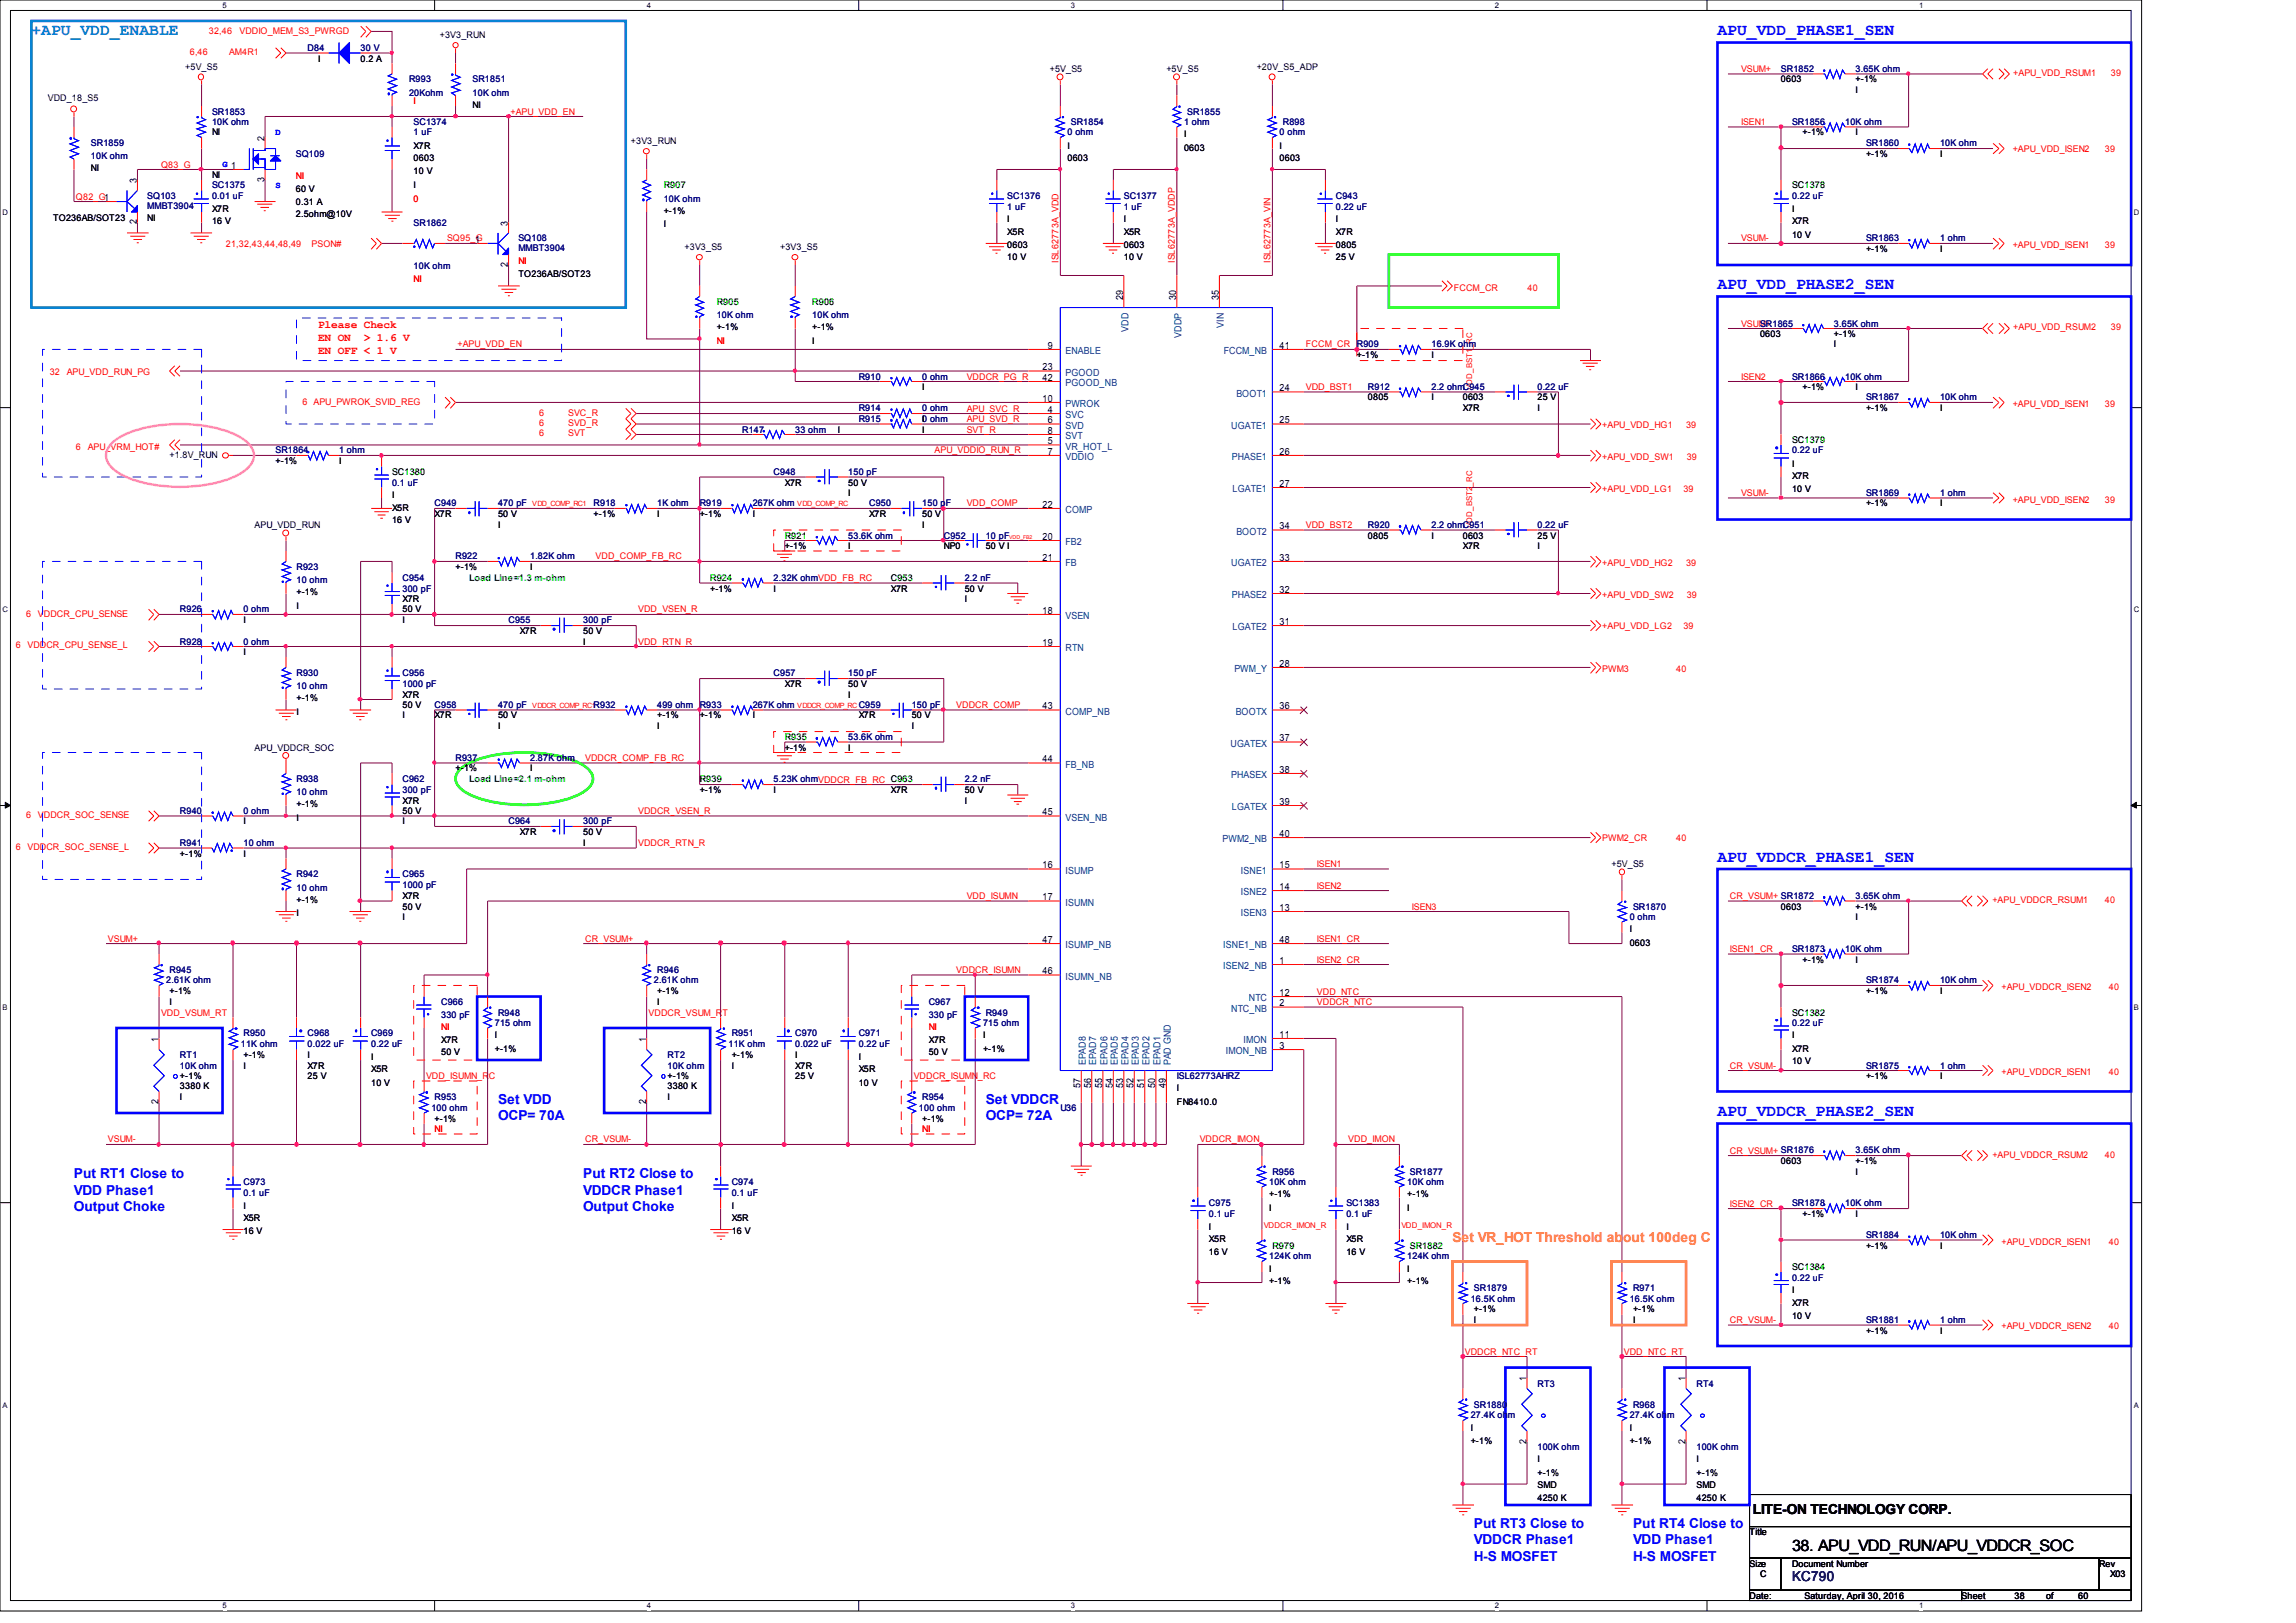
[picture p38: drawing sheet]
<svg xmlns="http://www.w3.org/2000/svg" width="297mm" height="210mm" viewBox="0 0 297 210" stroke-linecap="round" stroke-linejoin="round" font-family="sans-serif">
<defs><g id="words">
<text font-size="2.1" fill="#0080ff" x="4.1" y="4.5">+APU_VDD_ENABLE</text>
<g font-size="2.1" fill="#00f">
<text x="222.2" y="4.5">APU_VDD_PHASE1_SEN</text>
<text x="222.2" y="37.4">APU_VDD_PHASE2_SEN</text>
<text x="222.2" y="111.5">APU_VDDCR_PHASE1_SEN</text>
<text x="222.2" y="144.4">APU_VDDCR_PHASE2_SEN</text>
</g>
<text font-size="2" x="231.8" y="200.7">38. APU_VDD_RUN/APU_VDDCR_SOC</text>
<g font-size="1.8" fill="#00f">
<text x="64.4" y="142.8">Set VDD</text>
<text x="127.5" y="142.8">Set VDDCR</text>
<text x="64.4" y="144.9">OCP= 70A</text>
<text x="127.5" y="144.9">OCP= 72A</text>
<text x="9.6" y="152.5">Put RT1 Close to</text>
<text x="9.6" y="154.6">VDD Phase1</text>
<text x="75.4" y="152.5">Put RT2 Close to</text>
<text x="75.4" y="154.6">VDDCR Phase1</text>
<text x="9.6" y="156.7">Output Choke</text>
<text x="75.4" y="156.7">Output Choke</text>
<text x="190.7" y="197.7">Put RT3 Close to</text>
<text x="211.2" y="197.7">Put RT4 Close to</text>
<text x="190.7" y="199.8">VDDCR Phase1</text>
<text x="190.7" y="201.9">H-S MOSFET</text>
<text x="211.2" y="199.8">VDD Phase1</text>
<text x="211.2" y="201.9">H-S MOSFET</text>
</g>
<text font-size="1.8" fill="#ff8000" x="187.9" y="160.7">Set VR_HOT Threshold about 100deg C</text>
<text font-size="1.8" x="226.7" y="195.9">LITE-ON TECHNOLOGY CORP.</text>
<text font-size="1.8" fill="#000040" x="231.8" y="204.6">KC790</text>
<g font-size="1.4" fill="#f00">
<text x="41.1" y="42.4">Please Check</text>
<text x="41.1" y="44.1">EN ON</text>
<text x="41.1" y="45.8">EN OFF &lt; 1 V</text>
<text x="47.1" y="44.1">&gt; 1.6 V</text>
</g>
<g font-size="1.3">
<text x="17.7" y="23.7" transform="rotate(-90 17.7 23.7)">3</text>
<text x="34.2" y="23.5" transform="rotate(-90 34.2 23.5)">3</text>
<text x="34.2" y="18.3" transform="rotate(-90 34.2 18.3)">2</text>
<text x="17.7" y="29" transform="rotate(-90 17.7 29)">2</text>
<text x="65.7" y="29.2" transform="rotate(-90 65.7 29.2)">3</text>
<text x="61.5" y="31.4">1</text>
<text x="65.7" y="34.5" transform="rotate(-90 65.7 34.5)">2</text>
<text x="145.3" y="38.9" transform="rotate(-90 145.3 38.9)">29</text>
<text x="152.1" y="38.9" transform="rotate(-90 152.1 38.9)">30</text>
<text x="157.6" y="38.9" transform="rotate(-90 157.6 38.9)">35</text>
<text x="134.9" y="47.9">23</text>
<text x="135.6" y="45.1">9</text>
<text x="165.5" y="45.1">41</text>
<text x="134.9" y="52">10</text>
<text x="134.9" y="49.3">42</text>
<text x="135.6" y="53.4">4</text>
<text x="165.5" y="50.6">24</text>
<text x="135.6" y="57.5">5</text>
<text x="135.6" y="54.8">6</text>
<text x="135.6" y="58.8">7</text>
<text x="135.6" y="56.1">8</text>
<text x="165.5" y="54.8">25</text>
<text x="165.5" y="58.8">26</text>
<text x="134.9" y="65.7">22</text>
<text x="165.5" y="63">27</text>
<text x="134.9" y="69.8">20</text>
<text x="165.5" y="68.5">34</text>
<text x="134.9" y="72.6">21</text>
<text x="165.5" y="72.6">33</text>
<text x="165.5" y="76.7">32</text>
<text x="134.9" y="79.4">18</text>
<text x="134.9" y="83.6">19</text>
<text x="165.5" y="80.9">31</text>
<text x="165.5" y="86.3">28</text>
<text x="134.9" y="91.8">43</text>
<text x="165.5" y="95.9">37</text>
<text x="165.5" y="91.8">36</text>
<text x="134.9" y="98.6">44</text>
<text x="165.5" y="100">38</text>
<text x="134.9" y="105.5">45</text>
<text x="165.5" y="104.1">39</text>
<text x="134.9" y="112.4">16</text>
<text x="165.5" y="108.3">40</text>
<text x="165.5" y="112.4">15</text>
<text x="134.9" y="116.5">17</text>
<text x="165.5" y="117.9">13</text>
<text x="165.5" y="115.1">14</text>
<text x="134.9" y="122">47</text>
<text x="165.5" y="124.7">1</text>
<text x="165.5" y="122">48</text>
<text x="134.9" y="126.1">46</text>
<text x="165.5" y="130.2">2</text>
<text x="165.5" y="128.9">12</text>
<text x="20.5" y="134.9" transform="rotate(-90 20.5 134.9)">1</text>
<text x="83.6" y="134.9" transform="rotate(-90 83.6 134.9)">1</text>
<text x="165.5" y="134.3">11</text>
<text x="165.5" y="135.7">3</text>
<text x="20.5" y="142.8" transform="rotate(-90 20.5 142.8)">2</text>
<text x="83.6" y="142.8" transform="rotate(-90 83.6 142.8)">2</text>
<text x="139.8" y="140.8" transform="rotate(-90 139.8 140.8)">57</text>
<text x="141.1" y="140.8" transform="rotate(-90 141.1 140.8)">56</text>
<text x="142.6" y="140.8" transform="rotate(-90 142.6 140.8)">55</text>
<text x="143.9" y="140.8" transform="rotate(-90 143.9 140.8)">54</text>
<text x="145.3" y="140.8" transform="rotate(-90 145.3 140.8)">53</text>
<text x="146.6" y="140.8" transform="rotate(-90 146.6 140.8)">52</text>
<text x="148" y="140.8" transform="rotate(-90 148 140.8)">51</text>
<text x="149.4" y="140.8" transform="rotate(-90 149.4 140.8)">50</text>
<text x="150.8" y="140.8" transform="rotate(-90 150.8 140.8)">49</text>
<text x="197.4" y="178.7" transform="rotate(-90 197.4 178.7)">1</text>
<text x="218" y="178.7" transform="rotate(-90 218 178.7)">1</text>
<text x="197.4" y="186.8" transform="rotate(-90 197.4 186.8)">2</text>
<text x="218" y="186.8" transform="rotate(-90 218 186.8)">2</text>
</g>
<g font-size="1.3" fill="#004080">
<text x="137.8" y="45.8">ENABLE</text>
<text x="146" y="42.9" transform="rotate(-90 146 42.9)">VDD</text>
<text x="152.8" y="43.7" transform="rotate(-90 152.8 43.7)">VDDP</text>
<text x="158.3" y="42.4" transform="rotate(-90 158.3 42.4)">VIN</text>
<text x="158.3" y="45.8">FCCM_NB</text>
<text x="137.8" y="52.7">PWROK</text>
<text x="137.8" y="48.6">PGOOD</text>
<text x="137.8" y="50">PGOOD_NB</text>
<text x="159.9" y="51.3">BOOT1</text>
<text x="137.8" y="54.1">SVC</text>
<text x="137.8" y="58.2">VR_HOT_L</text>
<text x="137.8" y="55.5">SVD</text>
<text x="137.8" y="59.5">VDDIO</text>
<text x="137.8" y="56.8">SVT</text>
<text x="159.3" y="55.5">UGATE1</text>
<text x="159.3" y="59.5">PHASE1</text>
<text x="159.4" y="63.7">LGATE1</text>
<text x="137.8" y="70.5">FB2</text>
<text x="137.8" y="66.4">COMP</text>
<text x="159.9" y="69.2">BOOT2</text>
<text x="137.8" y="73.2">FB</text>
<text x="159.3" y="73.2">UGATE2</text>
<text x="159.3" y="77.4">PHASE2</text>
<text x="137.8" y="80.1">VSEN</text>
<text x="159.4" y="81.5">LGATE2</text>
<text x="137.8" y="84.2">RTN</text>
<text x="159.7" y="87">PWM_Y</text>
<text x="137.8" y="92.5">COMP_NB</text>
<text x="159.9" y="92.5">BOOTX</text>
<text x="137.8" y="99.3">FB_NB</text>
<text x="159.2" y="96.6">UGATEX</text>
<text x="159.3" y="100.7">PHASEX</text>
<text x="137.8" y="106.2">VSEN_NB</text>
<text x="159.3" y="104.8">LGATEX</text>
<text x="137.8" y="113">ISUMP</text>
<text x="158.2" y="109">PWM2_NB</text>
<text x="160.5" y="113">ISNE1</text>
<text x="137.8" y="117.2">ISUMN</text>
<text x="160.5" y="118.5">ISEN3</text>
<text x="160.5" y="115.8">ISNE2</text>
<text x="137.8" y="122.7">ISUMP_NB</text>
<text x="158.2" y="125.4">ISEN2_NB</text>
<text x="158.2" y="122.7">ISNE1_NB</text>
<text x="137.8" y="126.7">ISUMN_NB</text>
<text x="159.3" y="130.9">NTC_NB</text>
<text x="161.5" y="129.5">NTC</text>
<text x="140.5" y="137.8" transform="rotate(-90 140.5 137.8)">EPAD8</text>
<text x="141.8" y="137.8" transform="rotate(-90 141.8 137.8)">EPAD7</text>
<text x="143.3" y="137.8" transform="rotate(-90 143.3 137.8)">EPAD6</text>
<text x="144.6" y="137.8" transform="rotate(-90 144.6 137.8)">EPAD5</text>
<text x="146" y="137.8" transform="rotate(-90 146 137.8)">EPAD4</text>
<text x="147.3" y="137.8" transform="rotate(-90 147.3 137.8)">EPAD3</text>
<text x="148.7" y="137.8" transform="rotate(-90 148.7 137.8)">EPAD2</text>
<text x="150.1" y="137.8" transform="rotate(-90 150.1 137.8)">EPAD1</text>
<text x="151.5" y="137.8" transform="rotate(-90 151.5 137.8)">PAD GND</text>
<text x="158.6" y="136.4">IMON_NB</text>
<text x="160.9" y="135">IMON</text>
</g>
<g font-size="1.2" fill="#f00">
<text x="27" y="4.4">32,46</text>
<text x="31" y="4.4">VDDIO_MEM_S3_PWRGD</text>
<text x="24.6" y="7.1">6,46</text>
<text x="29.6" y="7.1">AM4R1</text>
<text x="225.2" y="9.3">VSUM+</text>
<text x="260.4" y="9.8">+APU_VDD_RSUM1</text>
<text x="273" y="9.8">39</text>
<text x="53.5" y="13.5">I</text>
<text x="66" y="14.8">+APU_VDD_EN</text>
<text x="225.2" y="16.2">ISEN1</text>
<text x="20.8" y="21.7">Q83_G</text>
<text x="38.3" y="23.2">NI</text>
<text x="260.3" y="19.7">+APU_VDD_ISEN2</text>
<text x="272.3" y="19.7">39</text>
<text x="9.8" y="25.8">Q82_G1</text>
<text x="53.5" y="26.1">0</text>
<text x="29.2" y="31.9">21,32,43,44,48,49</text>
<text x="40.3" y="31.9">PSON#</text>
<text x="57.8" y="31.2">SQ95_G</text>
<text x="67.1" y="34.1">NI</text>
<text x="136.9" y="34" transform="rotate(-90 136.9 34)">ISL62773A_VDD</text>
<text x="152" y="34" transform="rotate(-90 152 34)">ISL62773A_VDDP</text>
<text x="164.3" y="34" transform="rotate(-90 164.3 34)">ISL62773A_VIN</text>
<text x="225.2" y="31.2">VSUM-</text>
<text x="260.3" y="32.1">+APU_VDD_ISEN1</text>
<text x="272.3" y="32.1">39</text>
<text x="53.5" y="36.5">NI</text>
<text x="188" y="37.6">FCCM_CR</text>
<text x="197.6" y="37.6">40</text>
<text x="59.2" y="45">+APU_VDD_EN</text>
<text x="92.7" y="44.4">NI</text>
<text x="168.9" y="45">FCCM_CR</text>
<text x="225.2" y="42.2">VSUM+</text>
<text x="260.4" y="42.8">+APU_VDD_RSUM2</text>
<text x="273" y="42.8">39</text>
<text x="6.4" y="48.5">32</text>
<text x="8.6" y="48.5">APU_VDD_RUN_PG</text>
<text x="39.1" y="52.4">6 APU_PWROK_SVID_REG</text>
<text x="69.8" y="53.8">6</text>
<text x="73.5" y="53.8">SVC_R</text>
<text x="125.1" y="49.1">VDDCR_PG_R</text>
<text x="125.1" y="53.3">APU_SVC_R</text>
<text x="168.9" y="50.5">VDD_BST1</text>
<text x="225.2" y="49.1">ISEN2</text>
<text x="260.3" y="52.7">+APU_VDD_ISEN1</text>
<text x="272.3" y="52.7">39</text>
<text x="9.8" y="58.2">6</text>
<text x="11.3" y="58.2">APU_VRM_HOT#</text>
<text x="69.8" y="55.1">6</text>
<text x="69.8" y="56.5">6</text>
<text x="73.5" y="55.1">SVD_R</text>
<text x="73.5" y="56.5">SVT</text>
<text x="120.9" y="58.7">APU_VDDIO_RUN_R</text>
<text x="125.1" y="56">SVT_R</text>
<text x="125.1" y="54.6">APU_SVD_R</text>
<text x="207.3" y="55.4">+APU_VDD_HG1</text>
<text x="207.3" y="59.5">+APU_VDD_SW1</text>
<text x="218.1" y="55.4">39</text>
<text x="218.2" y="59.5">39</text>
<text x="125.1" y="65.5">VDD_COMP</text>
<text x="207.3" y="63.7">+APU_VDD_LG1</text>
<text x="217.8" y="63.7">39</text>
<text x="225.2" y="64.2">VSUM-</text>
<text x="260.3" y="65">+APU_VDD_ISEN2</text>
<text x="272.3" y="65">39</text>
<text x="168.9" y="68.3">VDD_BST2</text>
<text x="77" y="72.4">VDD_COMP_FB_RC</text>
<text x="207.3" y="73.2">+APU_VDD_HG2</text>
<text x="207.3" y="77.4">+APU_VDD_SW2</text>
<text x="218.1" y="73.2">39</text>
<text x="218.2" y="77.4">39</text>
<text x="2" y="83.9">6</text>
<text x="3.4" y="79.8">6</text>
<text x="3.6" y="83.9">VDDCR_CPU_SENSE_L</text>
<text x="4.9" y="79.8">VDDCR_CPU_SENSE</text>
<text x="82.5" y="79.2">VDD_VSEN_R</text>
<text x="82.5" y="83.4">VDD_RTN_R</text>
<text x="207.3" y="81.4">+APU_VDD_LG2</text>
<text x="217.8" y="81.4">39</text>
<text x="207.3" y="87">PWM3</text>
<text x="216.8" y="87">40</text>
<text x="123.7" y="91.6">VDDCR_COMP</text>
<text x="75.7" y="98.5">VDDCR_COMP_FB_RC</text>
<text x="3.4" y="105.8">6</text>
<text x="4.9" y="105.8">VDDCR_SOC_SENSE</text>
<text x="82.5" y="105.3">VDDCR_VSEN_R</text>
<text x="2" y="110">6</text>
<text x="3.6" y="110">VDDCR_SOC_SENSE_L</text>
<text x="82.5" y="109.5">VDDCR_RTN_R</text>
<text x="170.3" y="112.2">ISEN1</text>
<text x="207.3" y="108.9">PWM2_CR</text>
<text x="216.8" y="108.9">40</text>
<text x="125.1" y="116.3">VDD_ISUMN</text>
<text x="170.3" y="115">ISEN2</text>
<text x="182.6" y="117.7">ISEN3</text>
<text x="223.8" y="116.3">CR_VSUM+ SR1872</text>
<text x="257.7" y="116.8">+APU_VDDCR_RSUM1</text>
<text x="272.3" y="116.8">40</text>
<text x="14" y="121.8">VSUM+</text>
<text x="75.7" y="121.8">CR_VSUM+</text>
<text x="123.7" y="125.9">VDDCR_ISUMN</text>
<text x="170.3" y="124.5">ISEN2_CR</text>
<text x="170.3" y="121.8">ISEN1_CR</text>
<text x="223.8" y="123.2">ISEN1_CR</text>
<text x="20.8" y="131.4">VDD_VSUM_RT</text>
<text x="83.9" y="131.4">VDDCR_VSUM_RT</text>
<text x="170.3" y="130">VDDCR_NTC</text>
<text x="170.3" y="128.7">VDD_NTC</text>
<text x="258.9" y="128.1">+APU_VDDCR_ISEN2</text>
<text x="272.8" y="128.1">40</text>
<text x="57.1" y="133.3">NI</text>
<text x="120.1" y="133.3">NI</text>
<text x="55.1" y="139.6">VDD_ISUMN_RC</text>
<text x="118.2" y="139.6">VDDCR_ISUMN_RC</text>
<text x="223.8" y="138.3">CR_VSUM-</text>
<text x="258.9" y="139.1">+APU_VDDCR_ISEN1</text>
<text x="272.8" y="139.1">40</text>
<text x="14" y="147.8">VSUM-</text>
<text x="56.2" y="146.5">NI</text>
<text x="75.7" y="147.8">CR_VSUM-</text>
<text x="119.3" y="146.5">NI</text>
<text x="155.2" y="147.8">VDDCR_IMON</text>
<text x="174.4" y="147.8">VDD_IMON</text>
<text x="223.8" y="149.3">CR_VSUM+ SR1876</text>
<text x="257.7" y="149.8">+APU_VDDCR_RSUM2</text>
<text x="272.3" y="149.8">40</text>
<text x="223.8" y="156.1">ISEN2_CR</text>
<text x="258.9" y="161">+APU_VDDCR_ISEN1</text>
<text x="272.8" y="161">40</text>
<text x="223.8" y="171.2">CR_VSUM-</text>
<text x="258.9" y="172">+APU_VDDCR_ISEN2</text>
<text x="272.8" y="172">40</text>
<text x="189.5" y="175.3">VDDCR_NTC_RT</text>
<text x="210.1" y="175.3">VDD_NTC_RT</text>
</g>
<g font-size="1.2">
<text x="56.9" y="4.9">+3V3_RUN</text>
<text x="24" y="9.1">+5V_S5</text>
<text x="41.1" y="8">I</text>
<text x="46.7" y="8">0.2 A</text>
<text x="135.8" y="9.3">+5V_S5</text>
<text x="150.9" y="9.3">+5V_S5</text>
<text x="162.6" y="9.1">+20V_S5_ADP</text>
<text x="230.4" y="10.7">0603</text>
<text x="240" y="10.7">+-1%</text>
<text x="6.2" y="13.1">VDD_18_S5</text>
<text x="27.4" y="17.5">NI</text>
<text x="61.1" y="14">NI</text>
<text x="153.2" y="17.8">I</text>
<text x="233.2" y="17.5">+-1%</text>
<text x="240" y="12">I</text>
<text x="240" y="17.5">I</text>
<text x="11.8" y="22.2">NI</text>
<text x="27.4" y="23">NI</text>
<text x="53.5" y="19.2">X7R</text>
<text x="53.5" y="20.8">0603</text>
<text x="53.5" y="22.5">10 V</text>
<text x="81.6" y="18.6">+3V3_RUN</text>
<text x="138.1" y="19.2">I</text>
<text x="138.1" y="20.8">0603</text>
<text x="153.2" y="19.5">0603</text>
<text x="165.5" y="19.2">I</text>
<text x="165.5" y="20.8">0603</text>
<text x="241.4" y="20.3">+-1%</text>
<text x="251" y="20.3">I</text>
<text x="6.9" y="28.5">TO236AB/SOT23</text>
<text x="19" y="28.6">NI</text>
<text x="27.4" y="27.4">X7R</text>
<text x="27.4" y="29">16 V</text>
<text x="38.3" y="24.8">60 V</text>
<text x="38.3" y="26.5">0.31 A</text>
<text x="38.3" y="28.1">2.5ohm@10V</text>
<text x="53.5" y="24.4">I</text>
<text x="85.9" y="27.7">+-1%</text>
<text x="85.9" y="29.4">I</text>
<text x="130.3" y="28.8">I</text>
<text x="145.4" y="28.8">I</text>
<text x="172.8" y="28.8">I</text>
<text x="231.8" y="27.4">I</text>
<text x="231.8" y="29">X7R</text>
<text x="67.1" y="35.8">TO236AB/SOT23</text>
<text x="88.6" y="32.3">+3V3_S5</text>
<text x="100.9" y="32.3">+3V3_S5</text>
<text x="130.3" y="30.4">X5R</text>
<text x="130.3" y="32.1">0603</text>
<text x="130.3" y="33.7">10 V</text>
<text x="145.4" y="30.4">X5R</text>
<text x="145.4" y="32.1">0603</text>
<text x="145.4" y="33.7">10 V</text>
<text x="172.8" y="30.4">X7R</text>
<text x="172.8" y="32.1">0805</text>
<text x="172.8" y="33.7">25 V</text>
<text x="231.8" y="30.7">10 V</text>
<text x="241.4" y="32.6">+-1%</text>
<text x="251" y="32.6">I</text>
<text x="92.7" y="42.8">+-1%</text>
<text x="105.1" y="42.8">+-1%</text>
<text x="105.1" y="44.4">I</text>
<text x="175.5" y="46.3">+-1%</text>
<text x="185.2" y="46.3">I</text>
<text x="227.7" y="43.6">0603</text>
<text x="237.2" y="45">I</text>
<text x="237.2" y="43.6">+-1%</text>
<text x="119.3" y="50.5">I</text>
<text x="177" y="51.8">0805</text>
<text x="185.2" y="51.8">I</text>
<text x="189.2" y="53.2">X7R</text>
<text x="189.2" y="51.8">0603</text>
<text x="198.9" y="53.2">I</text>
<text x="198.9" y="51.8">25 V</text>
<text x="233.2" y="50.5">+-1%</text>
<text x="240" y="50.5">I</text>
<text x="241.4" y="53.2">+-1%</text>
<text x="251" y="53.2">I</text>
<text x="21.9" y="59.3">+1.8V_RUN</text>
<text x="108.4" y="56">I</text>
<text x="119.3" y="56">I</text>
<text x="119.3" y="54.6">I</text>
<text x="35.6" y="60">+-1%</text>
<text x="43.9" y="60">I</text>
<text x="50.7" y="64.4">I</text>
<text x="101.5" y="62.8">X7R</text>
<text x="109.7" y="64.2">I</text>
<text x="109.7" y="62.8">50 V</text>
<text x="231.8" y="60.4">I</text>
<text x="231.8" y="62">X7R</text>
<text x="231.8" y="63.7">10 V</text>
<text x="241.4" y="65.5">+-1%</text>
<text x="251" y="65.5">I</text>
<text x="32.9" y="68.3">APU_VDD_RUN</text>
<text x="50.7" y="66.1">X5R</text>
<text x="50.7" y="67.7">16 V</text>
<text x="56.2" y="66.9">X7R</text>
<text x="64.4" y="66.9">50 V</text>
<text x="64.4" y="68.3">I</text>
<text x="76.8" y="66.9">+-1%</text>
<text x="85" y="66.9">I</text>
<text x="90.5" y="66.9">+-1%</text>
<text x="97.4" y="66.9">I</text>
<text x="101.5" y="71">+-1%</text>
<text x="109.7" y="71">I</text>
<text x="112.4" y="66.9">X7R</text>
<text x="119.3" y="68.3">I</text>
<text x="119.3" y="66.9">50 V</text>
<text x="122.1" y="71">NP0</text>
<text x="127.5" y="71">50 V I</text>
<text x="177" y="69.7">0805</text>
<text x="185.2" y="69.7">I</text>
<text x="189.2" y="71">X7R</text>
<text x="189.2" y="69.7">0603</text>
<text x="198.9" y="71">I</text>
<text x="198.9" y="69.7">25 V</text>
<text x="38.4" y="77">+-1%</text>
<text x="52.1" y="77.9">X7R</text>
<text x="58.9" y="73.7">+-1%</text>
<text x="68.6" y="73.7">I</text>
<text x="91.9" y="76.5">+-1%</text>
<text x="100.1" y="76.5">I</text>
<text x="115.2" y="76.5">X7R</text>
<text x="124.8" y="77.9">I</text>
<text x="124.8" y="76.5">50 V</text>
<text x="31.5" y="80.6">I</text>
<text x="38.4" y="78.7">I</text>
<text x="52.1" y="80.6">I</text>
<text x="52.1" y="79.2">50 V</text>
<text x="67.2" y="82">X7R</text>
<text x="75.4" y="83.4">I</text>
<text x="75.4" y="82">50 V</text>
<text x="31.5" y="84.8">I</text>
<text x="101.5" y="88.9">X7R</text>
<text x="109.7" y="88.9">50 V</text>
<text x="38.4" y="90.8">+-1%</text>
<text x="38.4" y="92.5">I</text>
<text x="52.1" y="93">I</text>
<text x="52.1" y="90.3">X7R</text>
<text x="52.1" y="91.6">50 V</text>
<text x="56.2" y="93">X7R</text>
<text x="64.4" y="93">50 V</text>
<text x="64.4" y="94.3">I</text>
<text x="85" y="94.3">I</text>
<text x="85" y="93">+-1%</text>
<text x="90.5" y="93">+-1%</text>
<text x="97.4" y="93">I</text>
<text x="109.7" y="90.3">I</text>
<text x="111.1" y="93">X7R</text>
<text x="117.9" y="94.3">I</text>
<text x="117.9" y="93">50 V</text>
<text x="32.9" y="97.1">APU_VDDCR_SOC</text>
<text x="58.9" y="99.8">+-1%</text>
<text x="68.6" y="99.8">I</text>
<text x="101.5" y="97.1">+-1%</text>
<text x="109.7" y="97.1">I</text>
<text x="31.5" y="106.7">I</text>
<text x="38.4" y="104.5">+-1%</text>
<text x="38.4" y="106.2">I</text>
<text x="52.1" y="106.7">I</text>
<text x="52.1" y="104">X7R</text>
<text x="52.1" y="105.3">50 V</text>
<text x="90.5" y="102.6">+-1%</text>
<text x="100.1" y="102.6">I</text>
<text x="115.2" y="102.6">X7R</text>
<text x="124.8" y="104">I</text>
<text x="124.8" y="102.6">50 V</text>
<text x="23.3" y="110.8">+-1%</text>
<text x="31.5" y="110.8">I</text>
<text x="67.2" y="108">X7R</text>
<text x="75.4" y="109.5">I</text>
<text x="75.4" y="108">50 V</text>
<text x="208.4" y="112.2">+5V_S5</text>
<text x="38.4" y="116.8">+-1%</text>
<text x="38.4" y="118.5">I</text>
<text x="52.1" y="119">I</text>
<text x="52.1" y="116.3">X7R</text>
<text x="52.1" y="117.7">50 V</text>
<text x="230.4" y="117.7">0603</text>
<text x="240" y="119">I</text>
<text x="240" y="117.7">+-1%</text>
<text x="210.8" y="120.6">I</text>
<text x="210.8" y="122.3">0603</text>
<text x="233.2" y="124.5">+-1%</text>
<text x="240" y="124.5">I</text>
<text x="21.9" y="130">I</text>
<text x="21.9" y="128.6">+-1%</text>
<text x="85" y="130">I</text>
<text x="85" y="128.6">+-1%</text>
<text x="241.4" y="128.6">+-1%</text>
<text x="251" y="128.6">I</text>
<text x="31.5" y="136.9">+-1%</text>
<text x="39.8" y="136.9">I</text>
<text x="48" y="137.2">I</text>
<text x="57.1" y="135">X7R</text>
<text x="57.1" y="136.6">50 V</text>
<text x="64" y="134.4">I</text>
<text x="64" y="136.1">+-1%</text>
<text x="94.7" y="136.9">+-1%</text>
<text x="102.9" y="136.9">I</text>
<text x="111.1" y="137.2">I</text>
<text x="120.1" y="135">X7R</text>
<text x="120.1" y="136.6">50 V</text>
<text x="127.2" y="134.4">I</text>
<text x="127.2" y="136.1">+-1%</text>
<text x="231.8" y="134.4">I</text>
<text x="231.8" y="136.1">X7R</text>
<text x="231.8" y="137.7">10 V</text>
<text x="23.3" y="142.3">I</text>
<text x="23.3" y="139.6">+-1%</text>
<text x="23.3" y="141">3380 K</text>
<text x="31.5" y="138.3">I</text>
<text x="39.8" y="138.3">X7R</text>
<text x="39.8" y="139.6">25 V</text>
<text x="48" y="138.8">X5R</text>
<text x="48" y="140.5">10 V</text>
<text x="86.4" y="142.3">I</text>
<text x="86.4" y="139.6">+-1%</text>
<text x="86.4" y="141">3380 K</text>
<text x="94.7" y="138.3">I</text>
<text x="102.9" y="138.3">X7R</text>
<text x="102.9" y="139.6">25 V</text>
<text x="111.1" y="138.8">X5R</text>
<text x="111.1" y="140.5">10 V</text>
<text x="152.2" y="141.2">I</text>
<text x="152.2" y="142.9">FN8410.0</text>
<text x="241.4" y="139.6">+-1%</text>
<text x="251" y="139.6">I</text>
<text x="56.2" y="145.1">+-1%</text>
<text x="119.3" y="145.1">+-1%</text>
<text x="164.2" y="154.9">+-1%</text>
<text x="182" y="154.9">+-1%</text>
<text x="230.4" y="150.6">0603</text>
<text x="240" y="152">I</text>
<text x="240" y="150.6">+-1%</text>
<text x="31.5" y="156.4">I</text>
<text x="31.5" y="158">X5R</text>
<text x="31.5" y="159.7">16 V</text>
<text x="94.7" y="156.4">I</text>
<text x="94.7" y="158">X5R</text>
<text x="94.7" y="159.7">16 V</text>
<text x="156.4" y="159.1">I</text>
<text x="156.4" y="160.7">X5R</text>
<text x="164.2" y="156.6">I</text>
<text x="174.2" y="159.1">I</text>
<text x="174.2" y="160.7">X5R</text>
<text x="182" y="156.6">I</text>
<text x="233.2" y="157.5">+-1%</text>
<text x="240" y="157.5">I</text>
<text x="241.4" y="161.5">+-1%</text>
<text x="251" y="161.5">I</text>
<text x="156.4" y="162.4">16 V</text>
<text x="164.2" y="164.6">I</text>
<text x="164.2" y="166.2">+-1%</text>
<text x="174.2" y="162.4">16 V</text>
<text x="182" y="164.6">I</text>
<text x="182" y="166.2">+-1%</text>
<text x="231.8" y="167.3">I</text>
<text x="190.7" y="171.2">I</text>
<text x="190.7" y="169.8">+-1%</text>
<text x="211.2" y="171.2">I</text>
<text x="211.2" y="169.8">+-1%</text>
<text x="231.8" y="169">X7R</text>
<text x="231.8" y="170.6">10 V</text>
<text x="241.4" y="172.6">+-1%</text>
<text x="251" y="172.6">I</text>
<text x="190.2" y="185.2">I</text>
<text x="210.8" y="185.2">I</text>
<text x="190.2" y="186.8">+-1%</text>
<text x="198.9" y="189.2">I</text>
<text x="198.9" y="190.9">+-1%</text>
<text x="210.8" y="186.8">+-1%</text>
<text x="219.5" y="189.2">I</text>
<text x="219.5" y="190.9">+-1%</text>
<text x="198.9" y="192.5">SMD</text>
<text x="198.9" y="194.2">4250 K</text>
<text x="219.5" y="192.5">SMD</text>
<text x="219.5" y="194.2">4250 K</text>
<text x="226.3" y="198.6">Title</text>
<text x="226.3" y="202.7">Size</text>
<text x="231.8" y="202.7">Document Number</text>
<text x="271.5" y="202.7">Rev</text>
<text x="226.3" y="206.8">Date:</text>
<text x="227.7" y="204">C</text>
<text x="233.4" y="206.8">Saturday, April 30, 2016</text>
<text x="253.7" y="206.8">Sheet</text>
<text x="260.6" y="206.8">38</text>
<text x="264.7" y="206.8">of</text>
<text x="268.8" y="206.8">60</text>
<text x="273" y="204">X03</text>
</g>
<g font-size="1.2" fill="#000080">
<text x="39.8" y="6.6">D84</text>
<text x="46.7" y="6.6">30 V</text>
<text x="52.9" y="10.7">R993</text>
<text x="61.1" y="10.7">SR1851</text>
<text x="230.4" y="9.3">SR1852</text>
<text x="240" y="9.3">3.65K ohm</text>
<text x="27.4" y="14.8">SR1853</text>
<text x="27.4" y="16.2">10K ohm</text>
<text x="52.9" y="12.4">20Kohm</text>
<text x="53.5" y="16.2">SC1374</text>
<text x="53.5" y="17.5">1 uF</text>
<text x="61.1" y="12.4">10K ohm</text>
<text x="138.1" y="17.5">0 ohm</text>
<text x="138.5" y="16.2">SR1854</text>
<text x="153.2" y="16.2">1 ohm</text>
<text x="153.6" y="14.8">SR1855</text>
<text x="165.5" y="17.5">0 ohm</text>
<text x="165.9" y="16.2">R898</text>
<text x="231.8" y="16.2">SR1856</text>
<text x="238.7" y="16.2">10K ohm</text>
<text x="11.8" y="18.9">SR1859</text>
<text x="11.8" y="20.6">10K ohm</text>
<text x="38.3" y="20.3">SQ109</text>
<text x="241.4" y="18.9">SR1860</text>
<text x="251" y="18.9">10K ohm</text>
<text x="19" y="25.7">SQ103</text>
<text x="19" y="27">MMBT3904</text>
<text x="27.4" y="24.4">SC1375</text>
<text x="27.4" y="25.7">0.01 uF</text>
<text x="53.5" y="29.2">SR1862</text>
<text x="85.9" y="26.1">10K ohm</text>
<text x="130.3" y="25.7">SC1376</text>
<text x="130.3" y="27.2">1 uF</text>
<text x="145.4" y="25.7">SC1377</text>
<text x="145.4" y="27.2">1 uF</text>
<text x="172.8" y="25.7">C943</text>
<text x="172.8" y="27.2">0.22 uF</text>
<text x="231.8" y="25.7">0.22 uF</text>
<text x="53.5" y="34.8">10K ohm</text>
<text x="67.1" y="31.2">SQ108</text>
<text x="67.1" y="32.5">MMBT3904</text>
<text x="241.4" y="31.2">SR1863</text>
<text x="251" y="31.2">1 ohm</text>
<text x="92.7" y="41.1">10K ohm</text>
<text x="105.1" y="41.1">10K ohm</text>
<text x="175.5" y="45">R909</text>
<text x="185.2" y="45">16.9K ohm</text>
<text x="227.7" y="42.2">SR1865</text>
<text x="237.2" y="42.2">3.65K ohm</text>
<text x="111.1" y="53.2">R914</text>
<text x="111.1" y="49.1">R910</text>
<text x="119.3" y="53.2">0 ohm</text>
<text x="119.3" y="49.1">0 ohm</text>
<text x="177" y="50.5">R912</text>
<text x="185.2" y="50.5">2.2 ohmC945</text>
<text x="189.2" y="50.5">C945</text>
<text x="198.9" y="50.5">0.22 uF</text>
<text x="231.8" y="49.1">SR1866</text>
<text x="238.7" y="49.1">10K ohm</text>
<text x="241.4" y="51.8">SR1867</text>
<text x="251" y="51.8">10K ohm</text>
<text x="35.6" y="58.7">SR1864</text>
<text x="43.9" y="58.7">1 ohm</text>
<text x="96" y="56">R147</text>
<text x="102.9" y="56">33 ohm</text>
<text x="111.1" y="54.6">R915</text>
<text x="119.3" y="54.6">0 ohm</text>
<text x="231.8" y="58.7">0.22 uF</text>
<text x="50.7" y="62.8">0.1 uF</text>
<text x="56.2" y="65.5">C949</text>
<text x="64.4" y="65.5">470 pF</text>
<text x="76.8" y="65.5">R918</text>
<text x="85" y="65.5">1K ohm</text>
<text x="90.5" y="65.5">R919</text>
<text x="97.4" y="65.5">267K ohm</text>
<text x="100.1" y="61.5">C948</text>
<text x="109.7" y="61.5">150 pF</text>
<text x="112.4" y="65.5">C950</text>
<text x="119.3" y="65.5">150 pF</text>
<text x="241.4" y="64.2">SR1869</text>
<text x="251" y="64.2">1 ohm</text>
<text x="109.7" y="69.7">53.6K ohm</text>
<text x="122.1" y="69.7">C952</text>
<text x="127.5" y="69.7">10 pF</text>
<text x="177" y="68.3">R920</text>
<text x="185.2" y="68.3">2.2 ohmC951</text>
<text x="189.2" y="68.3">C951</text>
<text x="198.9" y="68.3">0.22 uF</text>
<text x="38.4" y="73.7">R923</text>
<text x="38.4" y="75.4">10 ohm</text>
<text x="52.1" y="75.2">C954</text>
<text x="52.1" y="76.5">300 pF</text>
<text x="58.9" y="72.4">R922</text>
<text x="68.6" y="72.4">1.82K ohm</text>
<text x="100.1" y="75.2">2.32K ohmVDD_FB_RC</text>
<text x="124.8" y="75.2">2.2 nF</text>
<text x="23.3" y="83.4">R928</text>
<text x="23.3" y="79.2">R926</text>
<text x="31.5" y="83.4">0 ohm</text>
<text x="31.5" y="79.2">0 ohm</text>
<text x="65.8" y="80.6">C955</text>
<text x="75.4" y="80.6">300 pF</text>
<text x="38.4" y="87.5">R930</text>
<text x="38.4" y="89.2">10 ohm</text>
<text x="52.1" y="87.5">C956</text>
<text x="52.1" y="88.9">1000 pF</text>
<text x="100.1" y="87.5">C957</text>
<text x="109.7" y="87.5">150 pF</text>
<text x="56.2" y="91.6">C958</text>
<text x="64.4" y="91.6">470 pF</text>
<text x="76.8" y="91.6">R932</text>
<text x="85" y="91.6">499 ohm</text>
<text x="90.5" y="91.6">R933</text>
<text x="97.4" y="91.6">267K ohm</text>
<text x="109.7" y="95.8">53.6K ohm</text>
<text x="111.1" y="91.6">C959</text>
<text x="117.9" y="91.6">150 pF</text>
<text x="38.4" y="101.2">R938</text>
<text x="52.1" y="101.2">C962</text>
<text x="58.9" y="98.5">R937</text>
<text x="68.6" y="98.5">2.87K ohm</text>
<text x="100.1" y="101.2">5.23K ohmVDDCR_FB_RC C963</text>
<text x="124.8" y="101.2">2.2 nF</text>
<text x="23.3" y="105.3">R940</text>
<text x="31.5" y="105.3">0 ohm</text>
<text x="38.4" y="102.9">10 ohm</text>
<text x="52.1" y="102.6">300 pF</text>
<text x="65.8" y="106.7">C964</text>
<text x="75.4" y="106.7">300 pF</text>
<text x="23.3" y="109.5">R941</text>
<text x="31.5" y="109.5">10 ohm</text>
<text x="38.4" y="113.5">R942</text>
<text x="52.1" y="113.5">C965</text>
<text x="38.4" y="115.2">10 ohm</text>
<text x="52.1" y="114.9">1000 pF</text>
<text x="210.8" y="119">0 ohm</text>
<text x="211.2" y="117.7">SR1870</text>
<text x="240" y="116.3">3.65K ohm</text>
<text x="21.9" y="125.9">R945</text>
<text x="85" y="125.9">R946</text>
<text x="231.8" y="123.2">SR1873</text>
<text x="238.7" y="123.2">10K ohm</text>
<text x="21.5" y="127.3">2.61K ohm</text>
<text x="57.1" y="130">C966</text>
<text x="57.1" y="131.7">330 pF</text>
<text x="64.4" y="131.4">R948</text>
<text x="84.6" y="127.3">2.61K ohm</text>
<text x="120.1" y="130">C967</text>
<text x="120.1" y="131.7">330 pF</text>
<text x="127.5" y="131.4">R949</text>
<text x="241.4" y="127.3">SR1874</text>
<text x="251" y="127.3">10K ohm</text>
<text x="23.3" y="136.9">RT1</text>
<text x="31.2" y="135.5">11K ohm</text>
<text x="31.5" y="134.1">R950</text>
<text x="39.8" y="134.1">C968</text>
<text x="39.8" y="135.5">0.022 uF</text>
<text x="48" y="134.1">C969</text>
<text x="48" y="135.5">0.22 uF</text>
<text x="64" y="132.8">715 ohm</text>
<text x="86.4" y="136.9">RT2</text>
<text x="94.2" y="135.5">11K ohm</text>
<text x="94.7" y="134.1">R951</text>
<text x="102.9" y="134.1">C970</text>
<text x="102.9" y="135.5">0.022 uF</text>
<text x="111.1" y="134.1">C971</text>
<text x="111.1" y="135.5">0.22 uF</text>
<text x="127.2" y="132.8">715 ohm</text>
<text x="231.8" y="132.8">0.22 uF</text>
<text x="23.3" y="138.3">10K ohm</text>
<text x="55.8" y="143.8">100 ohm</text>
<text x="56.2" y="142.3">R953</text>
<text x="86.4" y="138.3">10K ohm</text>
<text x="118.9" y="143.8">100 ohm</text>
<text x="119.3" y="142.3">R954</text>
<text x="137.2" y="143.8">U36</text>
<text x="152.2" y="139.6">ISL62773AHRZ</text>
<text x="241.4" y="138.3">SR1875</text>
<text x="251" y="138.3">1 ohm</text>
<text x="240" y="149.2">3.65K ohm</text>
<text x="31.5" y="153.3">C973</text>
<text x="31.5" y="154.7">0.1 uF</text>
<text x="94.7" y="153.3">C974</text>
<text x="94.7" y="154.7">0.1 uF</text>
<text x="164.2" y="153.3">10K ohm</text>
<text x="164.6" y="152">R956</text>
<text x="182" y="153.3">10K ohm</text>
<text x="182.4" y="152">SR1877</text>
<text x="156.4" y="156">C975</text>
<text x="156.4" y="157.5">0.1 uF</text>
<text x="174.2" y="156">SC1383</text>
<text x="174.2" y="157.5">0.1 uF</text>
<text x="231.8" y="156">SR1878</text>
<text x="238.7" y="156">10K ohm</text>
<text x="241.4" y="160.2">SR1884</text>
<text x="251" y="160.2">10K ohm</text>
<text x="164.2" y="162.9">124K ohm</text>
<text x="182" y="162.9">124K ohm</text>
<text x="190.7" y="167">SR1879</text>
<text x="211.2" y="167">R971</text>
<text x="231.8" y="165.7">0.22 uF</text>
<text x="190.2" y="168.4">16.5K ohm</text>
<text x="210.8" y="168.4">16.5K ohm</text>
<text x="241.4" y="171.2">SR1881</text>
<text x="251" y="171.2">1 ohm</text>
<text x="198.9" y="179.4">RT3</text>
<text x="219.5" y="179.4">RT4</text>
<text x="190.2" y="183.5">27.4K ohm</text>
<text x="190.7" y="182.1">SR1880</text>
<text x="210.8" y="183.5">27.4K ohm</text>
<text x="211.2" y="182.1">R968</text>
<text x="198.9" y="187.6">100K ohm</text>
<text x="219.5" y="187.6">100K ohm</text>
</g>
<g font-size="1.2" fill="#00f">
<text x="35.6" y="17.4">D</text>
<text x="28.8" y="21.6">G 1</text>
<text x="28.8" y="21.6">G</text>
<text x="35.6" y="24.3">S</text>
</g>
<g font-size="1.2" fill="#008000">
<text x="85.9" y="24.4">R907</text>
<text x="231.8" y="24.4">SC1378</text>
<text x="92.7" y="39.5">R905</text>
<text x="105.1" y="39.5">R906</text>
<text x="231.8" y="57.3">SC1379</text>
<text x="50.7" y="61.5">SC1380</text>
<text x="101.5" y="69.7">R921</text>
<text x="60.7" y="75.2">Load Line=1.3 m-ohm</text>
<text x="91.9" y="75.2">R924</text>
<text x="115.2" y="75.2">C953</text>
<text x="101.5" y="95.8">R935</text>
<text x="60.7" y="101.2">Load Line=2.1 m-ohm</text>
<text x="90.5" y="101.2">R939</text>
<text x="231.8" y="131.4">SC1382</text>
<text x="164.6" y="161.5">R979</text>
<text x="182.4" y="161.5">SR1882</text>
<text x="231.8" y="164.3">SC1384</text>
</g>
<g font-size="1">
<text x="28.8" y="1">5</text>
<text x="83.7" y="1">4</text>
<text x="138.5" y="1">3</text>
<text x="193.4" y="1">2</text>
<text x="248.2" y="1">1</text>
<text x=".3" y="27.9">D</text>
<text x="276" y="27.9">D</text>
<text x=".3" y="79.2">C</text>
<text x="276" y="79.2">C</text>
<text x=".3" y="130.7">B</text>
<text x="276" y="130.7">B</text>
<text x=".3" y="182.1">A</text>
<text x="276" y="182.1">A</text>
<text x="28.8" y="208.1">5</text>
<text x="83.7" y="208.1">4</text>
<text x="138.5" y="208.1">3</text>
<text x="193.4" y="208.1">2</text>
<text x="248.2" y="208.1">1</text>
</g>
<g font-size="1" fill="#f00">
<text x="190.4" y="50.5" transform="rotate(-90 190.4 50.5)">VDD_BST1_RC</text>
<text x="190.4" y="68.3" transform="rotate(-90 190.4 68.3)">VDD_BST2_RC</text>
<text x="163.5" y="158.8">VDDCR_IMON_R</text>
<text x="181.3" y="158.8">VDD_IMON_R</text>
</g>
<g font-size=".9" fill="#f00">
<text x="68.8" y="65.5">VDD_COMP_RC1</text>
<text x="103.1" y="65.5">VDD_COMP_RC</text>
<text x="68.8" y="91.6">VDDCR_COMP_RC1</text>
<text x="103.1" y="91.6">VDDCR_COMP_RC</text>
</g>
<text font-size=".7" fill="#f00" x="130.6" y="69.7">VDD_FB2</text>
</g></defs>
<path d="M0 0h277v208.4h-277zM1.4 1.4h274.3v205.7h-274.3z" fill="none" stroke="#000" stroke-width=".13"/>
<g fill="#fff">
<path d="M28.8 .2h.5v1.1h-.5z" fill-rule="evenodd"/>
<path d="M28.8 207.3h.5v1.1h-.5z" fill-rule="evenodd"/>
</g>
<path d="M56.2 0v1.4M56.2 207.1v1.3" fill="none" stroke="#000" stroke-width=".13"/>
<g fill="#fff">
<path d="M83.7 .2h.5v1.1h-.5z" fill-rule="evenodd"/>
<path d="M83.7 207.3h.5v1.1h-.5z" fill-rule="evenodd"/>
</g>
<path d="M111.1 0v1.4M111.1 207.1v1.3" fill="none" stroke="#000" stroke-width=".13"/>
<g fill="#fff">
<path d="M138.5 .2h.5v1.1h-.5z" fill-rule="evenodd"/>
<path d="M138.5 207.3h.5v1.1h-.5z" fill-rule="evenodd"/>
</g>
<path d="M165.9 0v1.4M165.9 207.1v1.3" fill="none" stroke="#000" stroke-width=".13"/>
<g fill="#fff">
<path d="M193.4 .2h.5v1.1h-.5z" fill-rule="evenodd"/>
<path d="M193.4 207.3h.5v1.1h-.5z" fill-rule="evenodd"/>
</g>
<path d="M220.8 0v1.4M220.8 207.1v1.3" fill="none" stroke="#000" stroke-width=".13"/>
<g fill="#fff">
<path d="M248.2 .2h.6v1.1h-.6z" fill-rule="evenodd"/>
<path d="M248.2 207.3h.6v1.1h-.6z" fill-rule="evenodd"/>
<path d="M.3 27h.6v1.1h-.6z" fill-rule="evenodd"/>
<path d="M276 27h.6v1.1h-.6z" fill-rule="evenodd"/>
<path d="M.3 78.4h.6v1.1h-.6z" fill-rule="evenodd"/>
<path d="M276 78.4h.6v1.1h-.6z" fill-rule="evenodd"/>
</g>
<path d="M0 52.7h1.4M275.7 52.7h1.3" fill="none" stroke="#000" stroke-width=".13"/>
<g fill="#fff">
<path d="M.3 129.9h.6v1.1h-.6z" fill-rule="evenodd"/>
<path d="M276 129.9h.6v1.1h-.6z" fill-rule="evenodd"/>
</g>
<path d="M0 104.2h1.4M275.7 104.2h1.3" fill="none" stroke="#000" stroke-width=".13"/>
<path d="M.7 103.8l.7 .4-.7 .4zM275.7 104.2l.7-.4v.8z" fill="#000" stroke="#000" stroke-width=".13"/>
<g fill="#fff">
<path d="M.3 181.3h.6v1.1h-.6z" fill-rule="evenodd"/>
<path d="M276 181.3h.6v1.1h-.6z" fill-rule="evenodd"/>
</g>
<path d="M0 155.6h1.4M275.7 155.6h1.3M226.3 193.4h49.4v4.1h-49.4zM226.3 197.5h49.4v4.1h-49.4zM226.3 201.6h4.1v4.1h-4.1zM226.3 205.7h27.4v1.4h-27.4zM230.4 201.6h41.1v4.1h-41.1zM253.7 205.7h22v1.4h-22zM271.5 201.6h4.2v4.1h-4.2z" fill="none" stroke="#000" stroke-width=".13"/>
<g fill="none" stroke="#800040" stroke-width=".13">
<path d="M9.6 15.1v1.3M26.1 19.2v2.7M26.1 10.9v2.8M37 6.9h4.1M48 6.9h2.7M48 4.1h2.7v2.8M50.7 15.1h8.2M50.7 15.1v1.3M50.7 15.1h-16.4v2.7M50.7 13.7v1.4M50.7 6.9v1.3M58.9 13.7v1.4"/>
<path d="M58.9 6.9v1.3M58.9 15.1h6.9M65.8 15.1v13.7M65.8 15.1h9.6M137.2 10.9v2.8M137.2 19.2v2.7M152.2 10.9v1.5M152.2 17.8v4.1M164.6 19.2v2.7M164.6 10.9v2.8M223.5 16.4h6.9v2.8M223.5 9.6h11"/>
<path d="M230.4 19.2v4.1M230.4 16.4h4.1M230.4 19.2h15.1M240 9.6h6.9M246.9 9.6h9.6M246.9 9.6v6.8h-6.9M251 19.2h6.8M9.6 21.9v4.2h4.1M17.8 28.8v1.3M26.1 21.9h-8.3v1.4M26.1 21.9v1.4M26.1 28.8v1.3"/>
<path d="M26.1 21.9h4M34.3 23.3v2.8M49.4 31.5h2.7M50.7 21.9v5.5M57.6 31.5h4.1M65.8 34.3v2.7M83.7 20.6v1.3M83.7 27.4v16.5h6.8v-1.4M90.5 34.3v2.7M102.9 34.3v2.7M128.9 28.8v2.7M137.2 21.9h-8.3v1.4"/>
<path d="M137.2 21.9v13.7h8.2M144 28.8v2.7M152.2 21.9v13.7M152.2 21.9h-8.2v1.4M164.6 21.9v13.7h-6.9M164.6 21.9h6.8v1.4M171.4 28.8v2.7M186.5 37h-11v8.2M223.5 31.5h6.9M230.4 28.8v2.7M230.4 31.5h15.1M251 31.5h6.8"/>
<path d="M23.3 48h79.6M23.3 57.6h67.2M30.1 58.9h8.3M43.9 58.9h89.1M58.9 52.1h74.1M58.9 45.2h74.1M82.3 56.2h15.1M82.3 53.5h31.5M82.3 54.9h31.5M90.5 43.9v13.7M90.5 57.6h42.5M102.9 48v1.4h10.9"/>
<path d="M102.9 42.5v5.5M102.9 56.2h30.1M102.9 48h30.1M119.3 54.9h13.7M119.3 49.4h13.7M119.3 53.5h13.7M168.7 54.9h37M168.7 58.9h32.9M168.7 45.2h6.8M168.7 50.7h11M175.5 45.2h4.2M185.2 50.7h8.2"/>
<path d="M185.2 45.2h20.5v1.5M198.9 50.7h2.7v8.2M201.6 58.9h4.1M223.5 49.4h6.9M223.5 42.5h8.3M230.4 49.4v2.7M230.4 52.1v4.1M230.4 49.4h4.1M230.4 52.1h15.1M237.2 42.5h9.7M246.9 42.5h9.6M246.9 42.5v6.9h-6.9"/>
<path d="M251 52.1h6.8M20.6 79.5h5.5M31.5 79.5h5.5M37 79.5h19.2M37 76.8v2.7M37 69.9v1.4M49.4 64.4v1.4M50.7 74.1v-1.5h-4v17.9M56.2 79.5v1.4h13.7M56.2 72.6v6.9M56.2 72.6h6.9M56.2 79.5h76.8"/>
<path d="M58.9 65.8h-2.7v6.8M64.4 65.8h15.1M68.6 72.6h21.9M85 65.8h5.5M90.5 65.8h2.7M90.5 72.6v2.8h4.2M90.5 65.8v6.8M90.5 72.6h42.5M98.7 65.8h16.5M100.1 75.4h19.2M104.2 69.9h-2.7v1.4M104.2 61.7h-13.7v4.1"/>
<path d="M109.7 69.9h12.4M109.7 61.7h12.4v4.1M120.6 65.8h1.5M122.1 65.8v4.1M122.1 65.8h10.9M122.1 69.9h1.3M124.8 75.4h6.9v1.4M128.9 69.9h4.1M168.7 63.1h37M168.7 72.6h37M168.7 68.6h11M168.7 76.8h32.9"/>
<path d="M185.2 68.6h8.2M198.9 68.6h2.7v8.2M201.6 76.8h4.1M223.5 64.4h6.9M230.4 61.7v2.7M230.4 64.4h15.1M251 64.4h6.8M20.6 83.7h5.5M31.5 83.7h5.5M37 83.7h13.7M37 83.7v1.3M37 90.5v1.4"/>
<path d="M46.7 90.5h4M46.7 90.5v1.4M50.7 83.7v1.3M50.7 83.7h31.6M56.2 98.7v6.9M56.2 98.7h6.9M58.9 91.9h-2.7v6.8M64.4 91.9h15.1M68.6 98.7h21.9M75.4 80.9h6.9v2.8M82.3 83.7h50.7M85 91.9h5.5"/>
<path d="M90.5 91.9h2.7M90.5 98.7v2.8h4.2M90.5 91.9v6.8M90.5 98.7h42.5M98.7 91.9h15.1M104.2 96h-2.7v1.4M104.2 87.8h-13.7v4.1M109.7 87.8h12.4v4.1M119.3 91.9h2.8M122.1 91.9v4.1h-12.4M122.1 91.9h10.9M168.7 80.9h37"/>
<path d="M168.7 86.4h37M20.6 105.6h5.5M20.6 109.7h5.5M31.5 109.7h5.5M31.5 105.6h5.5M37 105.6h19.2M37 109.7h13.7M37 104.2v1.4M37 109.7v1.4M37 116.6v1.3M46.7 116.6h4M46.7 116.6v1.3"/>
<path d="M50.7 109.7v1.4M50.7 100.1v-1.4h-4v17.9M56.2 105.6v1.3h13.7M56.2 105.6h76.8M75.4 106.9h6.9v2.8h-31.6M100.1 101.5h19.2M124.8 101.5h6.9v1.4M133 112.4h-72.6v9.7h-13.7M133 116.6h-69.9v9.6M168.7 115.2h11M168.7 112.4h11M168.7 108.4h37"/>
<path d="M168.7 117.9h34.2v4.2h6.9v-1.4M209.8 113.8v1.4M223.5 116.6h11M240 116.6h6.9M246.9 116.6v6.8h-6.9M246.9 116.6h6.8M13.7 122.1h6.9M20.6 128.9v5.5M20.6 122.1v1.3M20.6 122.1h9.5M30.1 122.1h8.3v9.6M30.1 137.2v10.9"/>
<path d="M30.1 122.1v9.6M38.4 137.2v10.9M38.4 122.1h8.3v9.6M46.7 137.2v10.9M54.9 133v6.9M63.1 126.2h-8.2v1.3M63.1 126.2v2.7M63.1 134.4v13.7h-16.4M75.4 122.1h8.3M83.7 122.1h9.5M83.7 128.9v5.5M83.7 122.1v1.3"/>
<path d="M93.2 137.2v10.9M93.2 122.1v9.6M93.2 122.1h8.3M101.5 122.1h8.2v9.6M101.5 122.1v9.6M101.5 137.2v10.9M109.7 137.2v10.9M109.7 122.1h23.3M117.9 133v6.9M126.2 126.2v2.7M126.2 126.2h-8.3v1.3M126.2 134.4v13.7h-8.3"/>
<path d="M126.2 126.2h6.8M168.7 134.4h4.1v13.7M168.7 135.8v12.3h-5.5M168.7 124.8h11M168.7 122.1h11M168.7 130.3h20.5v34.3M168.7 128.9h41.1v35.7M223.5 123.4h6.9M230.4 123.4v4.1M230.4 127.5v2.8M230.4 135.8v2.7h-6.9M230.4 123.4h4.1"/>
<path d="M230.4 138.5h15.1M230.4 127.5h15.1M251 138.5h5.5M251 127.5h5.5M13.7 148.1h6.9M20.6 142.7v5.4M20.6 148.1h9.5M30.1 148.1h8.3M30.1 148.1v2.8M30.1 156.4v2.7M38.4 148.1h8.3M54.9 145.4v2.7"/>
<path d="M75.4 148.1h17.8M83.7 142.7v5.4M93.2 148.1v2.8M93.2 156.4v2.7M93.2 148.1h8.3M101.5 148.1h8.2M109.7 148.1h8.2M117.9 145.4v2.7M139.9 148.1h1.3M139.9 142.7v5.4M139.9 148.1v2.8M141.2 148.1h1.5"/>
<path d="M141.2 142.7v5.4M142.7 148.1h1.3M142.7 142.7v5.4M144 148.1h1.4M144 142.7v5.4M145.4 142.7v5.4M145.4 148.1h1.3M146.7 148.1h1.4M146.7 142.7v5.4M148.1 148.1h1.4M148.1 142.7v5.4M149.5 142.7v5.4"/>
<path d="M150.9 142.7v5.4h-1.4M154.9 159.1v6.8M163.2 148.1h-8.3v5.5M163.2 148.1v1.4M163.2 154.9v4.2M172.8 148.1h8.2v1.4M172.8 159.1v6.8M172.8 148.1v5.5M181 154.9v4.2M223.5 156.4h6.9M223.5 149.5h11M230.4 156.4v4"/>
<path d="M230.4 156.4h4.1M240 149.5h6.9M246.9 149.5v6.9h-6.9M246.9 149.5h6.8M154.9 165.9v2.8M163.2 164.6v1.3h-8.3M172.8 165.9v2.8M181 164.6v1.3h-8.2M189.2 175.5h8.3v2.8M189.2 175.5v4.2M189.2 170.1v5.4M209.8 175.5v4.2"/>
<path d="M209.8 170.1v5.4M209.8 175.5h8.3v2.8M230.4 160.4v2.8M230.4 168.7v2.8h-6.9M230.4 160.4h15.1M230.4 171.4h15.1M251 171.4h5.5M251 160.4h5.5M189.2 192v2.7M189.2 185.2v6.8M197.5 186.5v5.5h-8.3M209.8 192v2.7"/>
<path d="M209.8 185.2v6.8M218.1 186.5v5.5h-8.3"/>
</g>
<g fill="#f0f" stroke="#f0f" stroke-width=".13">
<path d="M58.7 14.9h.4l.1 .1-.1 .2h-.4v-.2z" fill-rule="evenodd"/>
<path d="M230.2 49.2h.4v.1v.2h-.4l-.1-.2z" fill-rule="evenodd"/>
<path d="M121.8 69.7h.4l.1 .2-.1 .1h-.4v-.1z" fill-rule="evenodd"/>
<path d="M121.8 91.7h.4l.1 .1-.1 .2h-.4v-.2z" fill-rule="evenodd"/>
<path d="M46.4 116.4h.3l.1 .1-.1 .2h-.3l-.1-.2z" fill-rule="evenodd"/>
<path d="M230.2 123.3h.4v.1v.2h-.4l-.1-.2z" fill-rule="evenodd"/>
<path d="M230.2 138.3h.4v.2v.1h-.4l-.1-.1z" fill-rule="evenodd"/>
<path d="M230.2 16.2h.4v.2v.1h-.4l-.1-.1z" fill-rule="evenodd"/>
<path d="M189 191.8h.4l.1 .2-.1 .1h-.4v-.1z" fill-rule="evenodd"/>
<path d="M230.2 64.2h.4v.2v.1h-.4l-.1-.1z" fill-rule="evenodd"/>
<path d="M154.8 165.8h.3l.1 .1-.1 .2h-.3l-.1-.2z" fill-rule="evenodd"/>
<path d="M230.2 160.3h.4v.1v.2h-.4l-.1-.2z" fill-rule="evenodd"/>
<path d="M230.2 171.3h.4v.1v.2h-.4l-.1-.2z" fill-rule="evenodd"/>
<path d="M209.6 191.8h.4l.1 .2-.1 .1h-.4v-.1z" fill-rule="evenodd"/>
<path d="M46.4 90.3h.3l.1 .2-.1 .1h-.3l-.1-.1z" fill-rule="evenodd"/>
<path d="M25.8 21.7h.4v.2v.1h-.4l-.1-.1z" fill-rule="evenodd"/>
<path d="M65.6 14.9h.4v.1v.2h-.4l-.1-.2z" fill-rule="evenodd"/>
<path d="M58.7 14.9h.4l.1 .1-.1 .2h-.4v-.2z" fill-rule="evenodd"/>
<path d="M230.2 49.2h.4v.1v.2h-.4l-.1-.2z" fill-rule="evenodd"/>
<path d="M121.8 69.7h.4l.1 .2-.1 .1h-.4v-.1z" fill-rule="evenodd"/>
<path d="M121.8 91.7h.4l.1 .1-.1 .2h-.4v-.2z" fill-rule="evenodd"/>
<path d="M46.4 116.4h.3l.1 .1-.1 .2h-.3l-.1-.2z" fill-rule="evenodd"/>
<path d="M230.2 123.3h.4v.1v.2h-.4l-.1-.2z" fill-rule="evenodd"/>
<path d="M230.2 138.3h.4v.2v.1h-.4l-.1-.1z" fill-rule="evenodd"/>
<path d="M230.2 16.2h.4v.2v.1h-.4l-.1-.1z" fill-rule="evenodd"/>
<path d="M189 191.8h.4l.1 .2-.1 .1h-.4v-.1z" fill-rule="evenodd"/>
<path d="M230.2 64.2h.4v.2v.1h-.4l-.1-.1z" fill-rule="evenodd"/>
<path d="M154.8 165.8h.3l.1 .1-.1 .2h-.3l-.1-.2z" fill-rule="evenodd"/>
<path d="M230.2 160.3h.4v.1v.2h-.4l-.1-.2z" fill-rule="evenodd"/>
<path d="M230.2 171.3h.4v.1v.2h-.4l-.1-.2z" fill-rule="evenodd"/>
<path d="M209.6 191.8h.4l.1 .2-.1 .1h-.4v-.1z" fill-rule="evenodd"/>
<path d="M46.4 90.3h.3l.1 .2-.1 .1h-.3l-.1-.1z" fill-rule="evenodd"/>
<path d="M25.8 21.7h.4v.2v.1h-.4l-.1-.1z" fill-rule="evenodd"/>
<path d="M65.6 14.9h.4v.1v.2h-.4l-.1-.2z" fill-rule="evenodd"/>
<circle cx="50.6" cy="79.5" r=".24"/>
<circle cx="50.7" cy="105.5" r=".21"/>
<circle cx="163.2" cy="148.1" r=".25"/>
<circle cx="90.4" cy="65.8" r=".24"/>
<circle cx="149.4" cy="148.1" r=".25"/>
<circle cx="230.4" cy="156.3" r=".25"/>
<circle cx="246.8" cy="149.4" r=".24"/>
<circle cx="172.7" cy="148.1" r=".24"/>
<circle cx="90.5" cy="91.8" r=".21"/>
<circle cx="56.2" cy="105.5" r=".21"/>
<circle cx="56.2" cy="98.7" r=".21"/>
<circle cx="37" cy="105.5" r=".21"/>
<circle cx="50.7" cy="109.7" r=".21"/>
<circle cx="37" cy="109.7" r=".21"/>
<circle cx="90.5" cy="98.7" r=".21"/>
<circle cx="93.2" cy="122" r=".25"/>
<circle cx="83.6" cy="122" r=".24"/>
<circle cx="102.8" cy="48" r=".21"/>
<circle cx="90.5" cy="57.5" r=".21"/>
<circle cx="90.5" cy="43.8" r=".21"/>
<circle cx="56.2" cy="79.5" r=".24"/>
<circle cx="56.2" cy="72.6" r=".24"/>
<circle cx="83.6" cy="148.1" r=".24"/>
<circle cx="142.6" cy="148.1" r=".25"/>
<circle cx="141.2" cy="148.1" r=".25"/>
<circle cx="144" cy="148.1" r=".24"/>
<circle cx="139.8" cy="148.1" r=".24"/>
<circle cx="189.2" cy="175.5" r=".25"/>
<circle cx="126.1" cy="126.1" r=".21"/>
<circle cx="164.5" cy="21.9" r=".21"/>
<circle cx="230.4" cy="19.1" r=".25"/>
<circle cx="246.8" cy="116.5" r=".21"/>
<circle cx="172.8" cy="165.9" r=".21"/>
<circle cx="230.4" cy="31.5" r=".25"/>
<circle cx="49.3" cy="58.9" r=".24"/>
<circle cx="93.2" cy="148.1" r=".25"/>
<circle cx="201.5" cy="58.9" r=".24"/>
<circle cx="152.2" cy="21.9" r=".21"/>
<circle cx="246.8" cy="9.5" r=".21"/>
<circle cx="82.3" cy="83.6" r=".21"/>
<circle cx="36.9" cy="79.5" r=".24"/>
<circle cx="117.9" cy="148.1" r=".24"/>
<circle cx="175.5" cy="45.2" r=".25"/>
<circle cx="50.7" cy="83.6" r=".21"/>
<circle cx="37" cy="83.6" r=".21"/>
<circle cx="109.7" cy="122" r=".24"/>
<circle cx="101.4" cy="122" r=".25"/>
<circle cx="230.4" cy="52.1" r=".25"/>
<circle cx="109.7" cy="148.1" r=".24"/>
<circle cx="137.1" cy="21.9" r=".21"/>
<circle cx="230.4" cy="127.5" r=".25"/>
<circle cx="63" cy="126.1" r=".21"/>
<circle cx="122" cy="65.8" r=".25"/>
<circle cx="209.8" cy="175.5" r=".25"/>
<circle cx="101.4" cy="148.1" r=".25"/>
<circle cx="246.8" cy="42.5" r=".21"/>
<circle cx="50.7" cy="15" r=".21"/>
<circle cx="30.1" cy="122" r=".24"/>
<circle cx="20.5" cy="122" r=".24"/>
<circle cx="20.5" cy="148.1" r=".24"/>
<circle cx="30.1" cy="148.1" r=".24"/>
<circle cx="54.8" cy="148.1" r=".24"/>
<circle cx="46.6" cy="122" r=".25"/>
<circle cx="38.4" cy="122" r=".25"/>
<circle cx="46.6" cy="148.1" r=".25"/>
<circle cx="38.4" cy="148.1" r=".25"/>
<circle cx="145.3" cy="148.1" r=".24"/>
<circle cx="90.4" cy="72.6" r=".24"/>
<circle cx="146.7" cy="148.1" r=".24"/>
<circle cx="148.1" cy="148.1" r=".25"/>
<circle cx="201.5" cy="76.8" r=".21"/>
<circle cx="50.7" cy="6.8" r=".21"/>
</g>
<g fill="none" stroke="#f00" stroke-width=".13">
<path d="M9.6 14.6v.5M9.6 16.4v1.4M26.1 10.4v.5M26.1 13.7v1.4M26.1 17.8v1.4M34.3 17.8v1.4M35.6 6.2l.7 .7-.7 .6M36.3 6.2l.7 .7-.7 .6M41.1 6.9h1.4M46.7 3.4l.6 .7-.6 .7M46.7 6.9h1.3M47.3 3.4l.7 .7-.7 .7"/>
<path d="M50.7 8.2v1.4M50.7 12.4v1.3M50.7 16.4v1.4M58.9 6.3v.6M58.9 8.2v1.4M58.9 12.4v1.3M83.7 20v.6M137.2 10.4v.5M137.2 13.7v1.4M137.2 17.8v1.4M152.2 10.4v.5M152.2 12.4v1.3"/>
<path d="M152.2 16.4v1.4M164.6 10.4v.5M164.6 13.7v1.4M164.6 17.8v1.4M234.5 9.6h1.4M234.5 16.4h1.4M238.7 9.6h1.3M238.7 16.4h1.3M245.5 19.2h1.4M249.6 19.2h1.4M257.1 8.9l-.6 .7 .6 .6M257.8 8.9l-.7 .7 .7 .6"/>
<path d="M257.8 18.5l.8 .7-.8 .7M258.6 18.5l.6 .7-.6 .7M258.6 8.9l.6 .7-.6 .6M259.2 8.9l.7 .7-.7 .6M9.6 20.6v1.3M13.7 26.1h1.4M16.4 30.1h2.8M16.8 30.6h2M17.3 31h1.1M17.7 31.4h.2M17.8 23.3v1.3M17.8 27.4v1.4"/>
<path d="M24.6 30.1h2.8M25.1 30.6h1.9M25.5 31h1.1M25.9 31.4h.3M26.1 23.3v1.3M26.1 27.4v1.4M30.1 21.9h1.4M32.9 26.1h2.7M33.3 26.4h1.9M33.7 26.8h1.1M34.1 27.3h.3M34.3 21.9v1.4"/>
<path d="M48 30.8l.7 .7-.7 .8M48.7 30.8l.7 .7-.7 .8M49.4 27.4h2.7M49.8 27.9h1.9M50.2 28.3h1.1M50.6 28.6h.3M50.7 20.6v1.3M52.1 31.5h1.4M56.2 31.5h1.4M61.7 31.5h1.4M64.4 37h2.8M64.9 37.4h1.9"/>
<path d="M65.3 37.8h1.1M65.7 38.3h.3M65.8 28.8v1.3M65.8 32.9v1.4M83.7 21.9v1.4M83.7 26.1v1.3M90.5 33.7v.6M90.5 37v1.4M102.9 33.7v.6M102.9 37v1.4M127.5 31.5h2.8M127.9 31.9h2"/>
<path d="M128.4 32.3h1.1M128.8 32.8h.2M128.9 23.3v1.3M128.9 27.4v1.4M142.7 31.5h2.7M143 31.9h1.9M143.4 32.3h1.1M143.8 32.8h.3M144 23.3v1.3M144 27.4v1.4M145.4 35.6v4.2M152.2 35.6v4.2"/>
<path d="M157.7 35.6v4.2M170.1 31.5h2.7M170.4 31.9h2M170.9 32.3h1.1M171.3 32.8h.2M171.4 23.3v1.3M171.4 27.4v1.4M186.5 36.3l.7 .7-.7 .7M187.2 36.3l.7 .7-.7 .7M230.4 23.3v1.3M230.4 27.4v1.4M245.5 31.5h1.4"/>
<path d="M249.6 31.5h1.4M257.8 30.8l.8 .7-.8 .8M258.6 30.8l.6 .7-.6 .8M22.6 47.3l-.7 .7 .7 .7M22.6 56.9l-.7 .7 .7 .7M23.3 47.3l-.7 .7 .7 .7M23.3 56.9l-.7 .7 .7 .7M29.6 58.9h.5M38.4 58.9h1.4M42.5 58.9h1.4M49.4 58.9v1.5M57.6 51.4l.7 .7-.7 .7"/>
<path d="M58.3 51.4l.6 .7-.6 .7M80.9 52.8l.7 .7-.7 .7 .7 .7-.7 .6 .7 .7-.7 .7M81.6 52.8l.7 .7-.7 .7 .7 .7-.7 .6 .7 .7-.7 .7M90.5 41.1v1.4M97.4 56.2h1.3M101.5 56.2h1.4M102.9 41.1v1.4M113.8 54.9h1.4M113.8 53.5h1.4M113.8 49.4h1.4M117.9 54.9h1.4M117.9 53.5h1.4"/>
<path d="M117.9 49.4h1.4M133 54.9h4.2M133 45.2h4.2M133 53.5h4.2M133 57.6h4.2M133 58.9h4.2M133 56.2h4.2M133 52.1h4.2M133 48h4.2M133 49.4h4.2M164.6 54.9h4.1M164.6 45.2h4.1"/>
<path d="M164.6 50.7h4.1M164.6 58.9h4.1M179.7 45.2h1.3M179.7 50.7h1.3M183.8 45.2h1.4M183.8 50.7h1.4M193.4 50.7h1.3M197.5 50.7h1.4M204.4 46.7h2.7M204.7 47h2M205.1 47.4h1.1M205.6 47.8h.2"/>
<path d="M205.7 54.2l.7 .7-.7 .6M205.7 58.3l.7 .6-.7 .8M206.4 54.2l.7 .7-.7 .6M206.4 58.3l.7 .6-.7 .8M230.4 56.2v1.4M231.8 42.5h1.4M234.5 49.4h1.4M235.9 42.5h1.3M238.7 49.4h1.3M245.5 52.1h1.4M249.6 52.1h1.4M257.1 41.8l-.6 .7 .6 .7"/>
<path d="M257.8 41.8l-.7 .7 .7 .7M257.8 51.4l.8 .7-.8 .7M258.6 51.4l.6 .7-.6 .7M258.6 41.8l.6 .7-.6 .7M259.2 41.8l.7 .7-.7 .7M19.2 78.8l.7 .7-.7 .8M19.9 78.8l.7 .7-.7 .8M26.1 79.5h1.3M30.1 79.5h1.4M37 69.4v.5M37 71.3v1.3M37 75.4v1.4"/>
<path d="M48 65.8h2.7M48.4 66.2h1.9M48.9 66.6h1M49.2 67.1h.3M49.4 63.1v1.3M50.7 74.1v1.3M50.7 78.1v1.4M58.9 65.8h1.5M63.1 72.6h1.3M63.1 65.8h1.3M67.2 72.6h1.4M79.5 65.8h1.4"/>
<path d="M83.7 65.8h1.3M93.2 65.8h1.5M94.7 75.4h1.3M97.4 65.8h1.3M98.7 75.4h1.4M100.1 71.3h2.8M100.5 71.7h1.9M100.9 72.1h1.1M101.3 72.6h.3M104.2 69.9h1.4M104.2 61.7h1.4M108.4 69.9h1.3"/>
<path d="M108.4 61.7h1.3M115.2 65.8h1.4M119.3 75.4h1.3M119.3 65.8h1.4M123.4 69.9h1.4M123.4 75.4h1.4M127.5 69.9h1.4M130.3 76.8h2.7M130.7 77.2h1.9M131.1 77.6h1.1M131.5 78.1h.3M133 65.8h4.2"/>
<path d="M133 69.9h4.2M133 79.5h4.2M133 72.6h4.2M164.6 72.6h4.1M164.6 63.1h4.1M164.6 76.8h4.1M164.6 68.6h4.1M179.7 68.6h1.3M183.8 68.6h1.4M193.4 68.6h1.3M197.5 68.6h1.4M205.7 62.4l.7 .7-.7 .7"/>
<path d="M205.7 72l.7 .6-.7 .8M205.7 76.1l.7 .7-.7 .7M206.4 62.4l.7 .7-.7 .7M206.4 72l.7 .6-.7 .8M206.4 76.1l.7 .7-.7 .7M230.4 60.4v1.3M245.5 64.4h1.4M249.6 64.4h1.4M257.8 63.8l.8 .6-.8 .7M258.6 63.8l.6 .6-.6 .7M19.2 83l.7 .7-.7 .6M19.9 83l.7 .7-.7 .6"/>
<path d="M26.1 83.7h1.3M30.1 83.7h1.4M35.6 91.9h2.8M36.1 92.3h1.9M36.5 92.7h1.1M36.9 93.1h.3M37 98.2v1.9M37 85v1.4M37 89.2v1.3M45.2 91.9h2.8M45.6 92.3h2M46.1 92.7h1.1"/>
<path d="M46.5 93.1h.2M50.7 85v1.4M50.7 89.2v1.3M58.9 91.9h1.5M63.1 98.7h1.3M63.1 91.9h1.3M67.2 98.7h1.4M69.9 80.9h1.4M74.1 80.9h1.3M79.5 91.9h1.4M83.7 91.9h1.3M93.2 91.9h1.5"/>
<path d="M97.4 91.9h1.3M100.1 97.4h2.8M100.5 97.8h1.9M100.9 98.2h1.1M101.3 98.6h.3M104.2 96h1.4M104.2 87.8h1.4M108.4 96h1.3M108.4 87.8h1.3M113.8 91.9h1.4M117.9 91.9h1.4M133 83.7h4.2"/>
<path d="M133 91.9h4.2M133 98.7h4.2M164.6 80.9h4.1M164.6 96h4.1M164.6 91.9h4.1M164.6 86.4h4.1M205.7 80.3l.7 .6-.7 .7M205.7 85.7l.7 .7-.7 .7M206.4 80.3l.7 .6-.7 .7M206.4 85.7l.7 .7-.7 .7M19.2 104.9l.7 .7-.7 .7M19.2 109.1l.7 .6-.7 .7"/>
<path d="M19.9 104.9l.7 .7-.7 .7M19.9 109.1l.7 .6-.7 .7M26.1 109.7h1.3M26.1 105.6h1.3M30.1 109.7h1.4M30.1 105.6h1.4M35.6 117.9h2.8M36.1 118.4h1.9M36.5 118.8h1.1M36.9 119.2h.3M37 102.9v1.3M37 111.1v1.3"/>
<path d="M37 115.2v1.4M45.2 117.9h2.8M45.6 118.4h2M46.1 118.8h1.1M46.5 119.2h.2M50.7 100.1v1.4M50.7 104.2v1.4M50.7 111.1v1.3M50.7 115.2v1.4M69.9 106.9h1.4M74.1 106.9h1.3M94.7 101.5h1.3"/>
<path d="M98.7 101.5h1.4M119.3 101.5h1.3M123.4 101.5h1.4M130.3 102.9h2.7M130.7 103.3h1.9M131.1 103.7h1.1M131.5 104.1h.3M133 105.6h4.2M133 112.4h4.2M133 116.6h4.2M164.6 117.9h4.1M164.6 115.2h4.1"/>
<path d="M164.6 112.4h4.1M164.6 108.4h4.1M164.6 100.1h4.1M164.6 104.2h4.1M205.7 107.7l.7 .7-.7 .7M206.4 107.7l.7 .7-.7 .7M209.8 113.3v.5M209.8 115.2v1.4M209.8 119.3v1.4M234.5 116.6h1.4M238.7 116.6h1.3M254.4 115.9l-.7 .7 .7 .7"/>
<path d="M255.1 115.9l-.7 .7 .7 .7M255.8 115.9l.7 .7-.7 .7M256.5 115.9l.6 .7-.6 .7M20.6 123.4v1.4M20.6 127.5v1.4M20.6 134.4v1.4M30.1 131.7v1.3M30.1 135.8v1.4M38.4 131.7v1.3M38.4 135.8v1.4M46.7 131.7v1.3M46.7 135.8v1.4"/>
<path d="M54.9 127.5v1.4M54.9 131.7v1.3M54.9 139.9v1.3M63.1 128.9v1.4M63.1 133v1.4M83.7 123.4v1.4M83.7 127.5v1.4M83.7 134.4v1.4M93.2 131.7v1.3M93.2 135.8v1.4M101.5 131.7v1.3M101.5 135.8v1.4"/>
<path d="M109.7 131.7v1.3M109.7 135.8v1.4M117.9 127.5v1.4M117.9 131.7v1.3M117.9 139.9v1.3M126.2 128.9v1.4M126.2 133v1.4M133 126.2h4.2M133 122.1h4.2M139.9 138.5v4.2M141.2 138.5v4.2M142.7 138.5v4.2"/>
<path d="M144 138.5v4.2M145.4 138.5v4.2M146.7 138.5v4.2M148.1 138.5v4.2M149.5 138.5v4.2M150.9 138.5v4.2M164.6 124.8h4.1M164.6 130.3h4.1M164.6 135.8h4.1M164.6 134.4h4.1M164.6 128.9h4.1M164.6 122.1h4.1"/>
<path d="M230.4 130.3v1.4M230.4 134.4v1.4M234.5 123.4h1.4M238.7 123.4h1.3M245.5 127.5h1.4M245.5 138.5h1.4M249.6 127.5h1.4M249.6 138.5h1.4M256.5 126.8l.6 .7-.6 .8M256.5 137.8l.6 .7-.6 .7M257.1 126.8l.7 .7-.7 .8M257.1 137.8l.7 .7-.7 .7"/>
<path d="M20.6 141.2v1.5M28.8 159.1h2.7M29.2 159.5h2M29.6 159.9h1.1M30.1 150.9v1.3M30.1 154.9v1.5M54.9 144v1.4M83.7 141.2v1.5M91.9 159.1h2.8M92.3 159.5h1.9M92.7 159.9h1.1M93.2 150.9v1.3"/>
<path d="M93.2 154.9v1.5M117.9 144v1.4M138.5 150.9h2.7M138.9 151.3h2M139.4 151.7h1.1M139.8 152.1h.2M154.9 153.6v1.3M154.9 157.7v1.4M163.2 149.5v1.4M163.2 153.6v1.3M163.2 159.1v1.3M172.8 153.6v1.3"/>
<path d="M172.8 157.7v1.4M181 149.5v1.4M181 153.6v1.3M181 159.1v1.3M234.5 156.4h1.4M234.5 149.5h1.4M238.7 156.4h1.3M238.7 149.5h1.3M254.4 148.8l-.7 .7 .7 .7M255.1 148.8l-.7 .7 .7 .7M255.8 148.8l.7 .7-.7 .7M256.5 159.8l.6 .6-.6 .7"/>
<path d="M256.5 148.8l.6 .7-.6 .7M257.1 159.8l.7 .6-.7 .7M30.1 160.4h.2M93.1 160.4h.3M153.6 168.7h2.8M154 169.1h2M154.4 169.5h1.1M154.9 169.9h.2M163.2 163.2v1.4M171.4 168.7h2.8M171.9 169.1h1.8M172.3 169.5h1"/>
<path d="M172.6 169.9h.4M181 163.2v1.4M189.2 164.6v1.3M189.2 168.7v1.4M189.2 179.7v1.3M197.5 178.3v1.4M209.8 164.6v1.3M209.8 168.7v1.4M209.8 179.7v1.3M218.1 178.3v1.4M230.4 163.2v1.4M230.4 167.3v1.4"/>
<path d="M245.5 171.4h1.4M245.5 160.4h1.4M249.6 171.4h1.4M249.6 160.4h1.4M256.5 170.8l.6 .6-.6 .7M257.1 170.8l.7 .6-.7 .7M187.9 194.7h2.8M188.3 195.2h1.9M188.7 195.6h1.1M189.1 196h.3M189.2 183.8v1.4M197.5 185.2v1.3"/>
<path d="M208.4 194.7h2.8M208.9 195.2h1.9M209.3 195.6h1.1M209.7 196h.3M209.8 183.8v1.4M218.1 185.2v1.3"/>
<circle cx="9.5" cy="14.1" r=".38"/>
<circle cx="26" cy="9.9" r=".36"/>
<circle cx="58.9" cy="5.8" r=".34"/>
<circle cx="83.6" cy="19.6" r=".36"/>
<circle cx="137.1" cy="9.9" r=".38"/>
<circle cx="152.2" cy="9.9" r=".38"/>
<circle cx="164.5" cy="9.9" r=".38"/>
<circle cx="90.5" cy="33.3" r=".36"/>
<circle cx="102.8" cy="33.3" r=".36"/>
<circle cx="29.2" cy="58.9" r=".36"/>
<circle cx="37" cy="69" r=".38"/>
<circle cx="37" cy="97.7" r=".38"/>
<circle cx="209.8" cy="112.8" r=".36"/>
</g>
<path d="M4.1 2.7h76.8v37.1h-76.8z" fill="none" stroke="#0080ff" stroke-width=".34"/>
<path d="M175.5 42.5h13.7v4.2h-13.7zM100.1 68.6h16.5v2.7h-16.5zM100.1 94.7h16.5v2.7h-16.5zM53.5 127.5h8.2v9.7h-8.2zM53.5 139.9h8.2v6.8h-8.2zM116.6 139.9h8.2v6.8h-8.2zM116.6 127.5h8.2v9.7h-8.2z" fill="none" stroke="#f00" stroke-width=".13" stroke-dasharray="1 1 1 1 1 1 1 1"/>
<path d="M222.2 5.5h53.5v28.8h-53.5zM222.2 38.4h53.5v28.8h-53.5zM222.2 112.4h53.5v28.8h-53.5zM15.1 133h13.7v11h-13.7zM61.7 128.9h8.2v8.3h-8.2zM78.1 133h13.8v11h-13.8zM124.8 128.9h8.2v8.3h-8.2zM222.2 145.4h53.5v28.8h-53.5zM194.7 177h11v17.7h-11zM215.3 177h11v17.7h-11z" fill="none" stroke="#00f" stroke-width=".34"/>
<path d="M5.5 45.2h20.6v16.5h-20.6zM37 49.4h19.2v5.5h-19.2zM38.4 41.1h34.2v5.6h-34.2zM5.5 72.6h20.6v16.6h-20.6zM5.5 97.4h20.6v16.4h-20.6z" fill="none" stroke="#00f" stroke-width=".13" stroke-dasharray="1 1 1 1 1 1 1 1"/>
<path d="M187.9 163.2h9.6v8.3h-9.6zM208.4 163.2h9.7v8.3h-9.7z" fill="none" stroke="#ff8000" stroke-width=".34"/>
<path d="M179.7 32.9h21.9v6.9h-21.9zM59.4 99.7a9.6 9.6 0 0 1 5.6-2.2 18.8 18.8 0 0 1 10 1.3 2.58 2.58 0 0 1 1.7 2 2.58 2.58 0 0 1-1.7 2 19.1 19.1 0 0 1-11.3 1 8.6 8.6 0 0 1-4.3-2 1.49 1.49 0 0 1 0-2.1z" fill="none" stroke="#0f0" stroke-width=".34"/>
<path d="M14.6 57.2a11.3 11.3 0 0 1 5.9-2.2 19 19 0 0 1 10 1.3 4.1 4.1 0 0 1 2.2 2 2.12 2.12 0 0 1-.7 2.3 11.3 11.3 0 0 1-6 2.2 19 19 0 0 1-9.9-1.2 4.1 4.1 0 0 1-2.3-2.1 2.12 2.12 0 0 1 .8-2.3z" fill="none" stroke="#ff80ff" stroke-width=".34"/>
<path d="M115.2 54.9h.1M115.6 55.4l-.3-.5M116 54.3l-.4 1.1M116.4 55.4l-.4-1.1M116.8 54.3l-.4 1.1M117.3 55.4l-.5-1.1M117.7 54.3l-.4 1.1M117.9 54.9l-.2-.6" fill="none" stroke="#00f" stroke-width=".13" stroke-dasharray="1 1 1 1 1 1 1 1" stroke-linecap="butt"/>
<g fill="#00f" stroke="#00f" stroke-width=".13">
<path d="M32.8 20.6l.6-.7v1.4z"/>
<path d="M35.6 20.2l.7 .6h-1.3z"/>
<path d="M43.9 6.9l1.3-1.4v2.7z"/>
<path d="M115.3 54.3h.1l-.1 .2z" fill-rule="evenodd"/>
<path d="M115.3 54.3h.1l-.1 .2z" fill-rule="evenodd"/>
<path d="M36.5 114.9h.1v.2z" fill-rule="evenodd"/>
<path d="M36.5 114.9h.1v.2z" fill-rule="evenodd"/>
<path d="M92.6 152.5l.2 .1-.1 .1z" fill-rule="evenodd"/>
<path d="M92.6 152.5l.2 .1-.1 .1z" fill-rule="evenodd"/>
<path d="M229.7 164.9h.3l-.2 .1z" fill-rule="evenodd"/>
<path d="M229.7 164.9h.3l-.2 .1z" fill-rule="evenodd"/>
<path d="M96 74.9h.2l-.1 .2z" fill-rule="evenodd"/>
<path d="M96 74.9h.2l-.1 .2z" fill-rule="evenodd"/>
<path d="M50.1 112.7h.1l-.1 .2z" fill-rule="evenodd"/>
<path d="M50.1 112.7h.1l-.1 .2z" fill-rule="evenodd"/>
<path d="M105.6 95.5h.1v.2z" fill-rule="evenodd"/>
<path d="M105.6 95.5h.1v.2z" fill-rule="evenodd"/>
<path d="M246.9 170.9h.1v.2z" fill-rule="evenodd"/>
<path d="M246.9 170.9h.1v.2z" fill-rule="evenodd"/>
<path d="M102.3 40.9l.2 .1-.1 .1z" fill-rule="evenodd"/>
<path d="M102.3 40.9l.2 .1-.1 .1z" fill-rule="evenodd"/>
<path d="M60.6 66.2h.2l-.1 .3z" fill-rule="evenodd"/>
<path d="M60.6 66.2h.2l-.1 .3z" fill-rule="evenodd"/>
<path d="M46 133.3h.1v.2z" fill-rule="evenodd"/>
<path d="M46 133.3h.1v.2z" fill-rule="evenodd"/>
<path d="M229.7 131.9l.3 .1-.2 .1z" fill-rule="evenodd"/>
<path d="M229.7 131.9l.3 .1-.2 .1z" fill-rule="evenodd"/>
<path d="M65.8 32.1v.8h-.8z" fill-rule="evenodd"/>
<path d="M65.8 32.1v.8h-.8z" fill-rule="evenodd"/>
<path d="M116.9 66.2h.1l-.1 .3z" fill-rule="evenodd"/>
<path d="M116.9 66.2h.1l-.1 .3z" fill-rule="evenodd"/>
<path d="M30.4 133l.2 .1-.1 .1z" fill-rule="evenodd"/>
<path d="M30.4 133l.2 .1-.1 .1z" fill-rule="evenodd"/>
<path d="M195 69l.2 .1-.1 .1z" fill-rule="evenodd"/>
<path d="M195 69l.2 .1-.1 .1z" fill-rule="evenodd"/>
<path d="M105.9 62.2h.2l-.1 .1z" fill-rule="evenodd"/>
<path d="M105.9 62.2h.2l-.1 .1z" fill-rule="evenodd"/>
<path d="M229.7 25l.3 .1h-.2z" fill-rule="evenodd"/>
<path d="M229.7 25l.3 .1h-.2z" fill-rule="evenodd"/>
<path d="M17.8 26.6v.8h-.8z" fill-rule="evenodd"/>
<path d="M17.8 26.6v.8h-.8z" fill-rule="evenodd"/>
<path d="M154.3 155.3l.2 .1h-.1z" fill-rule="evenodd"/>
<path d="M154.3 155.3l.2 .1h-.1z" fill-rule="evenodd"/>
<path d="M181.3 150.9l.2 .1h-.1z" fill-rule="evenodd"/>
<path d="M181.3 150.9l.2 .1h-.1z" fill-rule="evenodd"/>
<path d="M195 51.2h.2l-.1 .1z" fill-rule="evenodd"/>
<path d="M195 51.2h.2l-.1 .1z" fill-rule="evenodd"/>
<path d="M235.9 122.9h.1v.2z" fill-rule="evenodd"/>
<path d="M235.9 122.9h.1v.2z" fill-rule="evenodd"/>
<path d="M83.2 25.8h.1l-.1 .2z" fill-rule="evenodd"/>
<path d="M83.2 25.8h.1l-.1 .2z" fill-rule="evenodd"/>
<path d="M126.4 130.3l.3 .1-.2 .1z" fill-rule="evenodd"/>
<path d="M126.4 130.3l.3 .1-.2 .1z" fill-rule="evenodd"/>
<path d="M55.1 141.3h.2l-.1 .2z" fill-rule="evenodd"/>
<path d="M55.1 141.3h.2l-.1 .2z" fill-rule="evenodd"/>
<path d="M9.1 17.8h.1l-.1 .2z" fill-rule="evenodd"/>
<path d="M9.1 17.8h.1l-.1 .2z" fill-rule="evenodd"/>
<path d="M181 68h.2l-.1 .2z" fill-rule="evenodd"/>
<path d="M181 68h.2l-.1 .2z" fill-rule="evenodd"/>
<path d="M109.1 133.3h.1l-.1 .2z" fill-rule="evenodd"/>
<path d="M109.1 133.3h.1l-.1 .2z" fill-rule="evenodd"/>
<path d="M181.3 160.5h.2l-.1 .1z" fill-rule="evenodd"/>
<path d="M181.3 160.5h.2l-.1 .1z" fill-rule="evenodd"/>
<path d="M50.2 12.1h.2l-.1 .2z" fill-rule="evenodd"/>
<path d="M50.2 12.1h.2l-.1 .2z" fill-rule="evenodd"/>
<path d="M121 101.9h.1v.2z" fill-rule="evenodd"/>
<path d="M121 101.9h.1v.2z" fill-rule="evenodd"/>
<path d="M235.9 116h.1v.2z" fill-rule="evenodd"/>
<path d="M235.9 116h.1v.2z" fill-rule="evenodd"/>
<path d="M118.2 141.3h.1v.2z" fill-rule="evenodd"/>
<path d="M118.2 141.3h.1v.2z" fill-rule="evenodd"/>
<circle cx="181.1" cy="44.8" r=".08"/>
<circle cx="36.6" cy="102.7" r=".08"/>
<circle cx="71.7" cy="81.4" r=".13"/>
<circle cx="25.5" cy="25.1" r=".08"/>
<circle cx="164.9" cy="15.2" r=".08"/>
<circle cx="25.6" cy="15.2" r=".08"/>
<circle cx="247" cy="31.1" r=".08"/>
<circle cx="36.6" cy="75.3" r=".08"/>
<circle cx="247" cy="127.1" r=".08"/>
<circle cx="189.7" cy="181.1" r=".08"/>
<circle cx="247" cy="18.7" r=".08"/>
<circle cx="247" cy="64" r=".08"/>
<circle cx="128.4" cy="25.1" r=".08"/>
<circle cx="36.6" cy="89" r=".08"/>
<circle cx="181.1" cy="50.3" r=".08"/>
<circle cx="236" cy="155.9" r=".08"/>
<circle cx="30" cy="110.1" r=".08"/>
<circle cx="27.5" cy="83.2" r=".08"/>
<circle cx="84" cy="124.9" r=".08"/>
<circle cx="27.5" cy="105.2" r=".08"/>
<circle cx="94.7" cy="91.4" r=".08"/>
<circle cx="210.2" cy="166" r=".08"/>
<circle cx="105.7" cy="69.5" r=".08"/>
<circle cx="247" cy="160" r=".08"/>
<circle cx="50.1" cy="86.8" r=".08"/>
<circle cx="98.8" cy="55.8" r=".08"/>
<circle cx="64.5" cy="98.3" r=".08"/>
<circle cx="152.6" cy="13.8" r=".08"/>
<circle cx="115.6" cy="92.4" r=".08"/>
<circle cx="115.3" cy="53" r=".08"/>
<circle cx="94.7" cy="65.4" r=".08"/>
<circle cx="106" cy="88.3" r=".13"/>
<circle cx="236" cy="48.9" r=".08"/>
<circle cx="236" cy="149" r=".08"/>
<circle cx="48.8" cy="60.7" r=".08"/>
<circle cx="27.5" cy="79.1" r=".08"/>
<circle cx="50.1" cy="101.9" r=".08"/>
<circle cx="236" cy="9.1" r=".08"/>
<circle cx="90.1" cy="41" r=".08"/>
<circle cx="189.7" cy="166" r=".08"/>
<circle cx="170.9" cy="25.1" r=".08"/>
<circle cx="118.4" cy="131.2" r=".08"/>
<circle cx="163.6" cy="160.5" r=".08"/>
<circle cx="125.1" cy="70.4" r=".08"/>
<circle cx="115.3" cy="48.9" r=".08"/>
<circle cx="60.7" cy="92.4" r=".08"/>
<circle cx="137.5" cy="15.2" r=".08"/>
<circle cx="247" cy="138.1" r=".08"/>
<circle cx="81" cy="91.4" r=".08"/>
<circle cx="50.1" cy="18.2" r=".08"/>
<circle cx="247" cy="51.6" r=".08"/>
<circle cx="29.5" cy="152.6" r=".08"/>
<circle cx="163.6" cy="151" r=".08"/>
<circle cx="53.6" cy="31.9" r=".08"/>
<circle cx="71.7" cy="107.5" r=".13"/>
<circle cx="55.4" cy="131.2" r=".08"/>
<circle cx="81" cy="65.4" r=".08"/>
<circle cx="172.2" cy="155.4" r=".08"/>
<circle cx="96.1" cy="101" r=".08"/>
<circle cx="20.9" cy="124.9" r=".08"/>
<circle cx="210.2" cy="181.1" r=".08"/>
<circle cx="63.4" cy="130.4" r=".08"/>
<circle cx="121.1" cy="75.9" r=".08"/>
<circle cx="64.5" cy="72.2" r=".08"/>
<circle cx="236" cy="16" r=".08"/>
<circle cx="58.5" cy="9.7" r=".08"/>
<circle cx="39.9" cy="58.5" r=".08"/>
<circle cx="210.2" cy="116.7" r=".08"/>
<circle cx="233.3" cy="42.1" r=".08"/>
<circle cx="102" cy="133.4" r=".13"/>
<circle cx="93.6" cy="133.1" r=".08"/>
<circle cx="143.4" cy="25.1" r=".08"/>
<circle cx="229.8" cy="58" r=".13"/>
<circle cx="50.1" cy="75.8" r=".08"/>
<circle cx="38.9" cy="133.4" r=".13"/>
</g>
<g fill="none" stroke="#00f" stroke-width=".13">
<path d="M9.6 17.8v.1l.6 .3-1.1 .4 1.1 .5-1.1 .4 1.1 .4-1.1 .4 .5 .3M26.1 15.1v.1l.5 .3-1.1 .4 1.1 .4-1.1 .4 1.1 .4-1.1 .4 .6 .3M32.3 19.2v2.7h-.8M32.8 19.2v2.7M34.3 19.2v.3h-1.4M34.3 19.2v.3h-1.5M34.3 19.2h1.3v2.7h-1.3M42.5 6.9h1.4M43.9 5.5v2.7M45.2 6.9h1.5M49.8 19.5h1.9M49.8 18.9h1.9"/>
<path d="M50.7 19.5v1.1M50.7 17.8v1.1M50.7 9.6l-.5 .2 1.1 .4-1.1 .5 1.1 .4-1.1 .4 1.1 .4-.6 .3v.2M58.9 9.6v.1l.6 .3-1.1 .4 1.1 .4-1.1 .5 1.1 .4-1.1 .3 .5 .4M137.2 15.1v.1l-.6 .3 1.1 .4-1.1 .4 1.1 .4-1.1 .4 1.1 .4-.5 .3M152.2 13.7v.1l-.5 .3 1 .5-1 .3 1 .4-1 .4 1 .5-.5 .2M164.6 15.1v.1l-.6 .3 1.1 .4-1.1 .4 1.1 .4-1.1 .4 1.1 .4-.5 .3M235.9 9.6h.2l.2 .6 .4-1.1 .5 1.1 .4-1.1 .4 1.1 .3-1.1 .4 .5M235.9 16.4h.2l.2 .6 .4-1.1 .5 1.1 .4-1.1 .4 1.1 .3-1.1 .4 .5M246.9 19.2h.1l.3 .5 .4-1.1 .4 1.1 .4-1.1 .4 1.1 .4-1.1 .3 .6M15.1 26.1h1.3M16.4 24.6v2.8"/>
<path d="M17.8 24.6l-1.4 1.5 1 .9M25.1 25.7h1.9M25.1 26.3h1.9M26.1 26.3v1.1M26.1 24.6v1.1M32.8 21.7h1.5M32.9 21.7h1.2M33.4 20.6h.9v1.3M33.7 20.6h.6v1.3M35 20.2h1.2M53.5 31.5h.1l.2-.5 .5 1.1 .4-1.1 .4 1.1 .4-1.1 .5 1.1 .2-.6M63.1 31.5h1.3"/>
<path d="M64.4 30.1v2.8M65.8 30.1l-1.4 1.4 1 1M83.7 23.3l-.6 .2 1.1 .5-1.1 .4 1.1 .4-1.1 .4 1.1 .5-.5 .2v.2M90.5 38.4l-.5 .3 1 .4-1 .4 1 .4-1 .4 1 .4-.5 .3v.1M102.9 38.4l-.6 .3 1.1 .4-1.1 .4 1.1 .4-1.1 .4 1.1 .4-.5 .3v.1M127.9 25.7h2M127.9 26.3h2M128.9 26.3v1.1M128.9 24.6v1.1M137.2 39.8h27.4v98.7h-27.4zM143 26.3h1.9M143 25.7h1.9"/>
<path d="M144 26.3v1.1M144 24.6v1.1M170.4 26.3h2M170.4 25.7h2M171.4 26.3v1.1M171.4 24.6v1.1M229.4 25.7h2M229.4 26.3h2M230.4 26.3v1.1M230.4 24.6v1.1M246.9 31.5h.1l.3 .6 .4-1.1 .4 1.1 .4-1.1 .4 1.1 .4-1.1 .3 .5M39.8 58.9h.1l.2 .6 .5-1.1 .4 1.1 .4-1.1 .4 1.1 .4-1.1 .3 .5"/>
<path d="M98.7 56.2h.2l.2 .5 .5-1 .4 1 .4-1 .4 1 .4-1 .3 .5M115.2 54.9h.1l.3 .5 .4-1.1 .4 1.1 .4-1.1 .5 1.1 .4-1.1 .2 .6M115.2 53.5h.1l.3 .5 .4-1.1 .4 1.1 .4-1.1 .5 1.1 .4-1.1 .2 .6M115.2 49.4h.1l.3 .5 .4-1 .4 1 .4-1 .5 1 .4-1 .2 .5M181 45.2h.2l.2 .6 .5-1.1 .4 1.1 .4-1.1 .4 1.1 .4-1.1 .3 .5M181 50.7h.2l.2 .6 .5-1.1 .4 1.1 .4-1.1 .4 1.1 .4-1.1 .3 .5M194.7 50.7h1.1M195.8 49.8v1.9M196.4 49.8v1.9M196.4 50.7h1.1M229.4 58.7h2M229.4 59.3h2"/>
<path d="M230.4 59.3v1.1M230.4 57.6v1.1M233.2 42.5h.1l.3 .5 .4-1 .4 1 .4-1 .4 1 .4-1 .3 .5M235.9 49.4h.2l.2 .5 .4-1 .5 1 .4-1 .4 1 .3-1 .4 .5M246.9 52.1h.1l.3 .6 .4-1.1 .4 1.1 .4-1.1 .4 1.1 .4-1.1 .3 .5M27.4 79.5h.1l.4 .6 .4-1.1 .3 1.1 .4-1.1 .5 1.1 .4-1.1 .2 .5M37 72.6l-.5 .4 1.1 .4-1.1 .3 1.1 .5-1.1 .4 1.1 .4-.6 .3v.1M48.4 61.5h1.9M48.4 62h1.9M49.4 62v1.1M49.4 60.4v1.1M49.8 77h1.9"/>
<path d="M49.8 76.5h1.9M50.7 77v1.1M50.7 75.4v1.1M60.4 65.8h1.1M61.5 64.9v1.9M62 64.9v1.9M62 65.8h1.1M64.4 72.6h.2l.3 .6 .4-1.1 .4 1.1 .4-1.1 .4 1.1 .4-1.1 .3 .5M72.4 79.9v2M73 79.9v2M80.9 65.8h.1l.3 .6 .4-1.1 .4 1.1 .4-1.1 .5 1.1 .4-1.1 .3 .5M94.7 65.8l.3 .6 .4-1.1 .4 1.1 .5-1.1 .4 1.1 .4-1.1 .3 .5"/>
<path d="M96 75.4h.1l.3 .5 .5-1.1 .3 1.1 .4-1.1 .4 1.1 .5-1.1 .2 .6M105.6 61.7h1.1M105.6 69.9h.1l.3 .5 .4-1 .4 1 .5-1 .4 1 .3-1 .4 .5M106.7 60.7v2M107.3 60.7v2M107.3 61.7h1.1M116.6 65.8h1.1M117.7 64.9v1.9M118.2 64.9v1.9M118.2 65.8h1.1M120.6 75.4h1.2M121.8 74.4v2"/>
<path d="M122.3 74.4v2M122.3 75.4h1.1M124.8 69.9h1.1M125.9 69v1.9M126.4 69v1.9M126.4 69.9h1.1M181 68.6h.2l.2 .5 .5-1.1 .4 1.1 .4-1.1 .4 1.1 .4-1.1 .3 .6M194.7 68.6h1.1M195.8 67.6v1.9M196.4 67.6v1.9M196.4 68.6h1.1M246.9 64.4h.1l.3 .6 .4-1.1 .4 1.1 .4-1.1 .4 1.1 .4-1.1 .3 .5"/>
<path d="M27.4 83.7h.1l.4 .5 .4-1.1 .3 1.1 .4-1.1 .5 1.1 .4-1.1 .2 .6M37 86.4l-.5 .3 1.1 .4-1.1 .4 1.1 .4-1.1 .4 1.1 .4-.6 .3v.2M49.8 88.1h1.9M49.8 87.5h1.9M50.7 88.1v1.1M50.7 86.4v1.1M60.4 91.9h1.1M61.5 90.9v2M62 90.9v2M62 91.9h1.1M64.4 98.7h.2l.3 .6 .4-1.1 .4 1.1 .4-1.1 .4 1.1 .4-1.1 .3 .5M71.3 80.9h1.1"/>
<path d="M73 80.9h1.1M80.9 91.9h.1l.3 .6 .4-1.1 .4 1.1 .4-1.1 .5 1.1 .4-1.1 .3 .5M94.7 91.9l.3 .6 .4-1.1 .4 1.1 .5-1.1 .4 1.1 .4-1.1 .3 .5M105.6 87.8h1.1M105.6 96h.1l.3 .5 .4-1.1 .4 1.1 .5-1.1 .4 1.1 .3-1.1 .4 .6M106.7 86.8v1.9M107.3 86.8v1.9M107.3 87.8h1.1M115.2 91.9h1.1M116.3 90.9v2M116.8 90.9v2M116.8 91.9h1.1"/>
<path d="M27.4 109.7l.3 .5 .4-1.1 .4 1.1 .5-1.1 .3 1.1 .4-1.1 .4 .6M27.4 105.6h.1l.4 .6 .4-1.1 .3 1.1 .4-1.1 .5 1.1 .4-1.1 .2 .5M37 112.4l-.5 .3 1.1 .4-1.1 .4 1.1 .5-1.1 .4 1.1 .4-.6 .3v.1M37 100.1l-.5 .3 1.1 .4-1.1 .4 1.1 .4-1.1 .4 1.1 .4-.6 .3v.2M49.8 114.1h1.9M49.8 103.1h1.9M49.8 113.5h1.9M49.8 102.6h1.9M50.7 114.1v1.1M50.7 112.4v1.1M50.7 103.1v1.1M50.7 101.5v1.1"/>
<path d="M71.3 106.9h1.1M72.4 106v2M73 106v1.9M73 106.9h1.1M96 101.5h.1l.3 .5 .5-1.1 .3 1.1 .4-1.1 .4 1.1 .5-1.1 .2 .6M120.6 101.5h1.2M121.8 100.5v1.9M122.3 100.5v1.9M122.3 101.5h1.1M209.8 116.6v.1l-.5 .3 1.1 .4-1.1 .4 1.1 .4-1.1 .4 1.1 .4-.6 .3M235.9 116.6h.2l.2 .5 .4-1.1 .5 1.1 .4-1.1 .4 1.1 .3-1.1 .4 .6M20.6 124.8v.2l-.6 .2 1.1 .4-1.1 .5 1.1 .3-1.1 .4 1.1 .5-.5 .2"/>
<path d="M20.6 135.8l.7 .7-1.4 1.3 1.4 1.4-1.4 1.3 .7 .7M30.1 133v.2l-.5 .2 1.1 .5-1.1 .4 1.1 .4-1.1 .4 1.1 .4-.6 .3M37.4 134.7h2M37.4 134.1h2M38.4 134.7v1.1M38.4 133v1.1M45.6 134.7h2M45.6 134.1h2M46.7 134.7v1.1M46.7 133v1.1M53.8 130.6h2M53.8 130h2"/>
<path d="M54.9 128.9v1.1M54.9 130.6v1.1M63.1 130.3v.1l-.5 .3 1 .4-1 .4 1 .4-1 .4 1 .5-.5 .2M83.7 124.8v.2l-.6 .2 1.1 .4-1.1 .5 1.1 .3-1.1 .4 1.1 .5-.5 .2M83.7 135.8l.6 .7-1.3 1.3 1.3 1.4-1.3 1.3 .7 .7M93.2 133v.2l-.5 .2 1.1 .5-1.1 .4 1.1 .4-1.1 .4 1.1 .4-.6 .3M100.5 134.7h1.9M100.5 134.1h1.9M101.5 134.7v1.1M101.5 133v1.1M108.7 134.1h2M108.7 134.7h2"/>
<path d="M109.7 134.7v1.1M109.7 133v1.1M117 130h1.9M117 130.6h1.9M117.9 128.9v1.1M117.9 130.6v1.1M126.2 130.3v.1l-.6 .3 1.1 .4-1.1 .4 1.1 .4-1.1 .4 1.1 .5-.5 .2M229.4 132.8h2M229.4 133.3h2M230.4 133.3v1.1M230.4 131.7v1.1M235.9 123.4h.2l.2 .6 .4-1.1 .5 1.1 .4-1.1 .4 1.1 .3-1.1 .4 .5"/>
<path d="M246.9 127.5h.1l.3 .6 .4-1.1 .4 1.1 .4-1.1 .4 1.1 .4-1.1 .3 .5M246.9 138.5h.1l.3 .5 .4-1 .4 1 .4-1 .4 1 .4-1 .3 .5M29.2 153.3h2M29.2 153.8h2M30.1 153.8v1.1M30.1 152.2v1.1M54.9 141.2v.2l-.6 .2 1.1 .5-1.1 .4 1.1 .4-1.1 .4 1.1 .5-.5 .2M92.3 153.3h1.9M92.3 153.8h1.9M93.2 153.8v1.1M93.2 152.2v1.1M117.9 141.2v.2l-.5 .2 1 .5-1 .4 1 .4-1 .4 1 .5-.5 .2"/>
<path d="M154 156h2M154 156.6h2M154.9 156.6v1.1M154.9 154.9v1.1M163.2 150.9v.1l-.6 .3 1.1 .4-1.1 .4 1.1 .4-1.1 .4 1.1 .4-.5 .3M171.9 156h1.8M171.9 156.6h1.8M172.8 156.6v1.1M172.8 154.9v1.1M181 150.9v.1l-.5 .3 1.1 .4-1.1 .4 1.1 .4-1.1 .4 1.1 .4-.6 .3M235.9 156.4h.2l.2 .5 .4-1.1 .5 1.1 .4-1.1 .4 1.1 .3-1.1 .4 .6M235.9 149.5h.2l.2 .5 .4-1.1 .5 1.1 .4-1.1 .4 1.1 .3-1.1 .4 .6"/>
<path d="M163.2 160.4v.2l-.6 .3 1.1 .4-1.1 .4 1.1 .4-1.1 .5 1.1 .3-.5 .3M181 160.4v.2l-.5 .3 1.1 .4-1.1 .4 1.1 .4-1.1 .5 1.1 .3-.6 .3M189.2 165.9v.2l-.5 .3 1.1 .4-1.1 .4 1.1 .4-1.1 .4 1.1 .4-.6 .3M197.5 179.7l.7 .6-1.4 1.4 1.4 1.4-1.4 1.4 .7 .7M209.8 165.9v.2l-.5 .3 1.1 .4-1.1 .4 1.1 .4-1.1 .4 1.1 .4-.6 .3M218.1 179.7l.7 .6-1.4 1.4 1.4 1.4-1.4 1.4 .7 .7M229.4 165.7h2M229.4 166.2h2M230.4 166.2v1.1M230.4 164.6v1.1M246.9 171.4h.1l.3 .6 .4-1.1 .4 1.1 .4-1.1 .4 1.1 .4-1.1 .3 .5M246.9 160.4h.1l.3 .6 .4-1.1 .4 1.1 .4-1.1 .4 1.1 .4-1.1 .3 .5"/>
<path d="M189.2 181v.2l-.5 .2 1.1 .5-1.1 .4 1.1 .4-1.1 .4 1.1 .4-.6 .3M199.5 183h.3l.1 .2-.1 .1h-.3l-.1-.1zM209.8 181v.2l-.5 .2 1.1 .5-1.1 .4 1.1 .4-1.1 .4 1.1 .4-.6 .3M220 183h.4l.1 .2-.1 .1h-.4v-.1z"/>
<circle cx="22.7" cy="139.3" r=".25"/>
<circle cx="85.8" cy="139.3" r=".24"/>
</g>
<path d="M168.2 91.4l1 1M168.2 95.6l1 .9M168.2 99.7l1 .9M169.1 91.4l-1 1M169.1 95.6l-1 .9M169.1 99.7l-1 .9M168.2 103.8l1 .9M169.1 103.8l-1 .9" fill="none" stroke="#804000" stroke-width=".13"/>
<use href="#words"/>
</svg>
